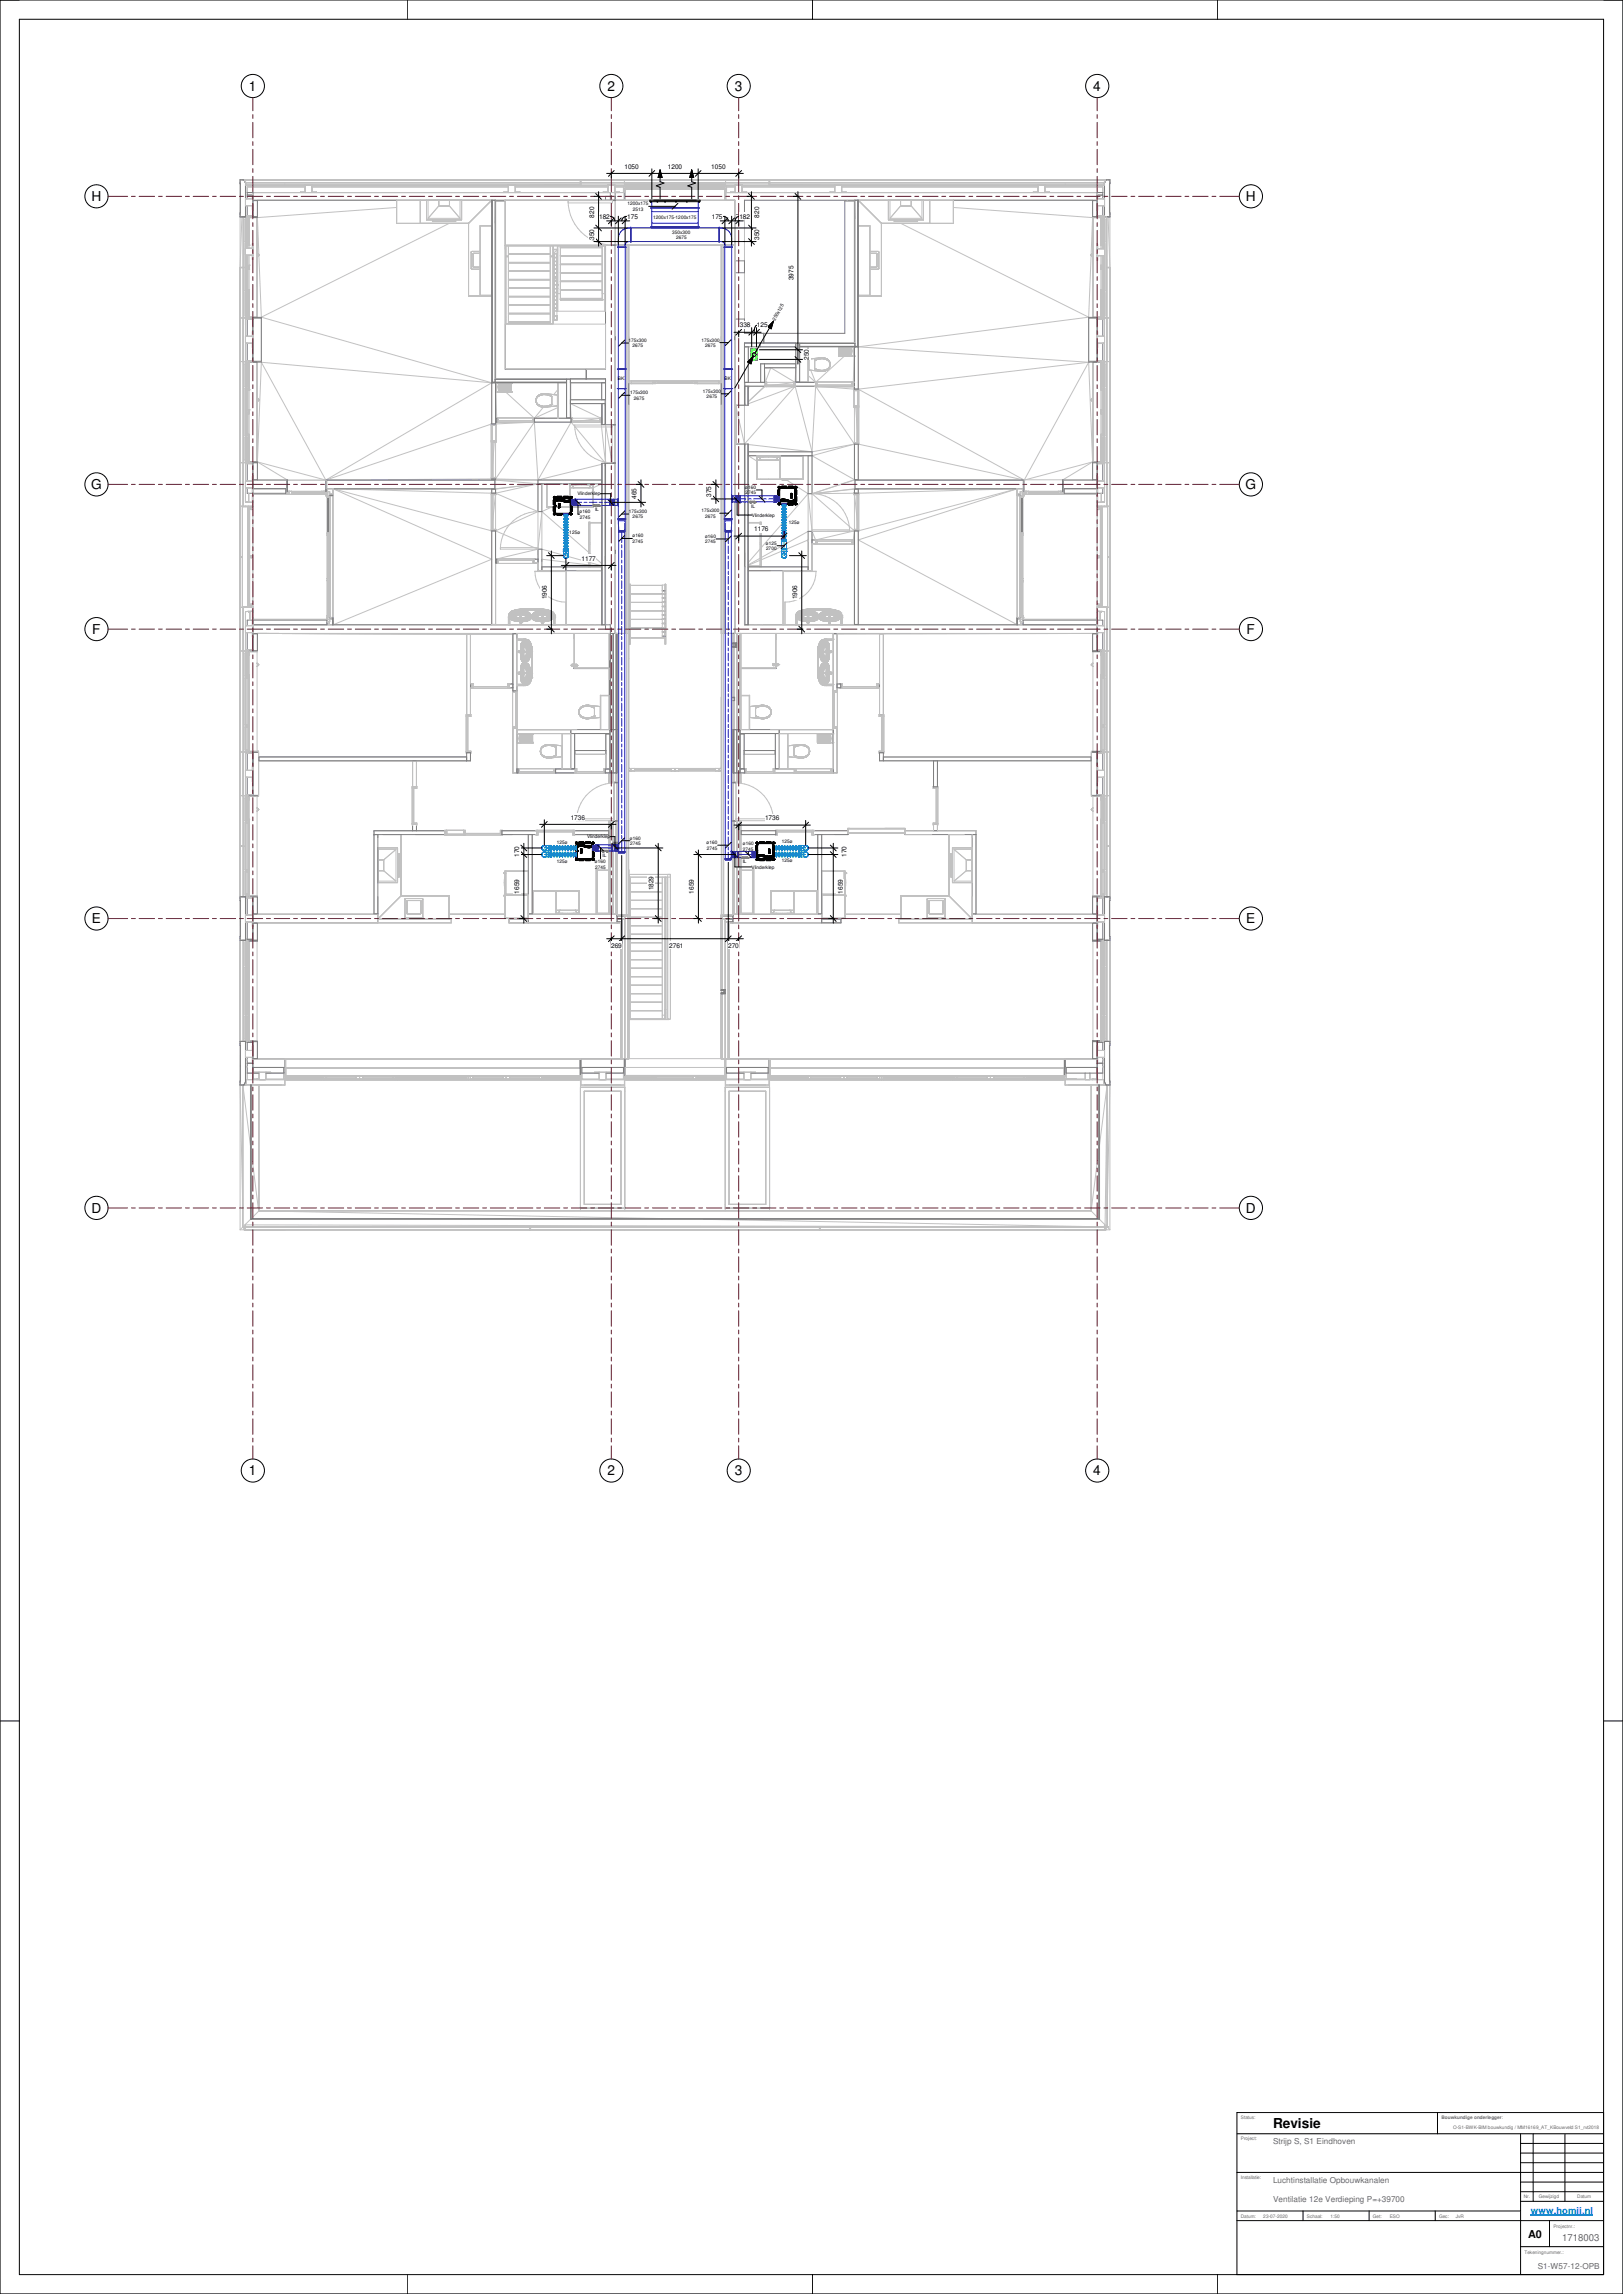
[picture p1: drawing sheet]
<svg xmlns="http://www.w3.org/2000/svg" width="841mm" height="1189mm" viewBox="0 0 841 1189" stroke-linecap="round" stroke-linejoin="round" font-family="sans-serif">
<defs><g id="words">
<g font-size="7.1">
<text x="129" y="47">1</text>
<text x="315" y="47">2</text>
<text x="381" y="47">3</text>
<text x="567" y="47">4</text>
<text x="47" y="104">H</text>
<text x="646" y="104">H</text>
<text x="47" y="253">G</text>
<text x="645" y="253">G</text>
<text x="48" y="328">F</text>
<text x="646" y="328">F</text>
<text x="48" y="478">E</text>
<text x="646" y="478">E</text>
<text x="47" y="628">D</text>
<text x="646" y="628">D</text>
<text x="129" y="765">1</text>
<text x="315" y="765">2</text>
<text x="381" y="765">3</text>
<text x="567" y="765">4</text>
<text x="660" y="1103">Revisie</text>
</g>
<text font-size="5.6" x="792" y="1160">A0</text>
<text font-size="5" fill="#666" x="809" y="1161">1718003</text>
<text font-size="4.9" fill="#007fff" x="793" y="1147">www.homij.nl</text>
<g font-size="4.2" fill="#666">
<text x="660" y="1111">Strijp S, S1 Eindhoven</text>
<text x="660" y="1131">Luchtinstallatie Opbouwkanalen</text>
<text x="660" y="1141">Ventilatie 12e Verdieping P=+39700</text>
<text x="797" y="1176">S1-W57-12-OPB</text>
</g>
<g font-size="3.4">
<text x="324" y="87">1050</text>
<text x="346" y="87">1200</text>
<text x="369" y="87">1050</text>
<text x="308" y="113" transform="rotate(-90 308 113)">820</text>
<text x="310" y="113">182</text>
<text x="325" y="113">175</text>
<text x="369" y="113">175</text>
<text x="383" y="113">182</text>
<text x="393" y="113" transform="rotate(-90 393 113)">820</text>
<text x="308" y="124" transform="rotate(-90 308 124)">350</text>
<text x="393" y="124" transform="rotate(-90 393 124)">350</text>
<text x="411" y="145" transform="rotate(-90 411 145)">3975</text>
<text x="383" y="170">338</text>
<text x="392" y="170">125</text>
<text x="419" y="187" transform="rotate(-90 419 187)">250</text>
<text x="369" y="258" transform="rotate(-90 369 258)">375</text>
<text x="330" y="258" transform="rotate(-90 330 258)">465</text>
<text x="391" y="275">1176</text>
<text x="301" y="291">1177</text>
<text x="283" y="311" transform="rotate(-90 283 311)">1906</text>
<text x="413" y="311" transform="rotate(-90 413 311)">1906</text>
<text x="296" y="425">1736</text>
<text x="396" y="425">1736</text>
<text x="269" y="444" transform="rotate(-90 269 444)">170</text>
<text x="439" y="444" transform="rotate(-90 439 444)">170</text>
<text x="339" y="461" transform="rotate(-90 339 461)">1829</text>
<text x="269" y="463" transform="rotate(-90 269 463)">1659</text>
<text x="360" y="463" transform="rotate(-90 360 463)">1659</text>
<text x="437" y="463" transform="rotate(-90 437 463)">1659</text>
<text x="317" y="491">269</text>
<text x="347" y="491">2761</text>
<text x="377" y="491">270</text>
</g>
<g font-size="2.5">
<text x="338" y="113">1200x175-1200x175</text>
<text x="402" y="166" transform="rotate(-60 402 166)">250x125</text>
<text x="320" y="197">BK</text>
<text x="375" y="197">BK</text>
<text x="299" y="257">Vlinderklep</text>
<text x="389" y="263">IL</text>
<text x="308" y="265">IL</text>
<text x="390" y="268">Vlinderklep</text>
<text x="409" y="272">125ø</text>
<text x="295" y="277">125ø</text>
<text x="289" y="437">125ø</text>
<text x="304" y="434">Vlinderklep</text>
<text x="405" y="437">125ø</text>
<text x="289" y="447">125ø</text>
<text x="312" y="444">IL</text>
<text x="385" y="447">IL</text>
<text x="405" y="447">125ø</text>
<text x="389" y="450">Vlinderklep</text>
</g>
<g font-size="2.5" fill="#666">
<text x="643" y="1098">Status:</text>
<text x="747" y="1098">Bouwkundige onderlegger:</text>
<text x="753" y="1103">O-S1-BWK-BIM bouwkundig / MM16169_AT_KBouwveld S1_rvt2018</text>
<text x="643" y="1109">Project:</text>
<text x="643" y="1129">Installatie:</text>
<text x="797" y="1139">Gewijzigd</text>
<text x="817" y="1139">Datum</text>
<text x="643" y="1150">Datum:</text>
<text x="655" y="1149">23-07-2020</text>
<text x="677" y="1150">Schaal:</text>
<text x="689" y="1149">1:50</text>
<text x="711" y="1150">Get:</text>
<text x="720" y="1149">ESO</text>
<text x="746" y="1150">Gec:</text>
<text x="754" y="1149">JvR</text>
<text x="805" y="1155">Projectnr.:</text>
<text x="790" y="1168">Tekeningnummer.:</text>
</g>
<g font-size="2.4">
<text x="325" y="106">1200x175</text>
<text x="328" y="109">2513</text>
<text x="348" y="121">350x300</text>
<text x="350" y="124">2675</text>
<text x="326" y="177">175x300</text>
<text x="363" y="177">175x300</text>
<text x="365" y="180">2675</text>
<text x="328" y="180">2675</text>
<text x="364" y="204">175x300</text>
<text x="326" y="204">175x300</text>
<text x="328" y="207">2675</text>
<text x="366" y="206">2675</text>
<text x="386" y="253">ø160</text>
<text x="386" y="256">2745</text>
<text x="300" y="266">ø160</text>
<text x="300" y="269">2745</text>
<text x="326" y="266">175x300</text>
<text x="328" y="269">2675</text>
<text x="363" y="265">175x300</text>
<text x="365" y="268">2675</text>
<text x="328" y="279">ø160</text>
<text x="328" y="281">2745</text>
<text x="365" y="279">ø160</text>
<text x="365" y="282">2745</text>
<text x="397" y="282">ø125</text>
<text x="397" y="285">2700</text>
<text x="326" y="435">ø160</text>
<text x="327" y="438">2745</text>
<text x="366" y="438">ø160</text>
<text x="366" y="440">2745</text>
<text x="385" y="438">ø160</text>
<text x="385" y="441">2745</text>
<text x="308" y="447">ø160</text>
<text x="308" y="450">2745</text>
</g>
<text font-size="2.4" fill="#666" x="790" y="1139">Nr.</text>
</g></defs>
<g fill="#00f">
<path d="M316 259h2v3h-2z"/>
<path d="M317 438h2v3h-2z"/>
<path d="M380 441h2v3h-2z"/>
<path d="M381 257h3v3h-3z"/>
</g>
<g fill="#7f7f7f">
<path d="M308 262h2z"/>
<path d="M307 262h1z"/>
<path d="M310 262h1z"/>
</g>
<path d="M308 262h3" fill="none" stroke="#7f7f7f" stroke-width=".52"/>
<g fill="#7f7f7f">
<path d="M389 260h2z"/>
<path d="M391 260h1z"/>
<path d="M388 260h1z"/>
<path d="M389 260v1z"/>
<path d="M313 441h2z"/>
<path d="M312 441h1z"/>
<path d="M314 441h1z"/>
<path d="M385 444h2z"/>
<path d="M387 444h1z"/>
<path d="M384 444h1z"/>
</g>
<path d="M385 445h2" fill="none" stroke="#7f7f7f" stroke-width=".52"/>
<g fill="#7f7f7f">
<path d="M385 444l2 1z"/>
<path d="M384 444l1 1z"/>
<path d="M387 444l1 1z"/>
</g>
<path d="M385 445h2" fill="none" stroke="#7f7f7f" stroke-width=".52"/>
<g fill="none" stroke="#c1c1c1" stroke-width=".52">
<path d="M124 95h.1M124 95h1M125 95l-1 15zM126 93h-2v45M126 93h.1M126 93l1 2M127 93h298M127 93v2M127 93h.1M127 95h.1M127 95v17h-3M127 95v1v-1"/>
<path d="M127 95v1h31M131 100h25M162 96h101M164 100h97M267 96h34M269 100h44M301 95h.1M323 100h1M324 96h.1M324 95h52M324 95h.1M324 98l-1 6"/>
<path d="M324 98h52M376 98v6M376 100h3M376 96h.1M376 95h.1M399 96h34M399 95h.1M436 96h102M439 100h96M544 100h25M572 95v1h-31M572 95h.1"/>
<path d="M572 95v1v-1M572 95v17h3M573 93l-1 2M573 93h-148M573 93h.1M573 93h2v45M575 95v15M575 95h.1M125 112l-1 26M126 112v26M126 112h.1M127 112h.1"/>
<path d="M127 107h1M127 103h1M129 113v13M131 112v1M133 113l1 19M205 104h-72v9M205 108l-72 5M233 116l-98 48M257 104h.1M257 104v93M257 104v12M316 104h-54v25"/>
<path d="M381 111v100M386 104v61M439 104h.1M443 104v74M443 104h.1M443 104v9M467 116l97 48M494 104h72v9M494 108l72 5M566 113l-1 19M569 112v1M570 113v13"/>
<path d="M573 112h.1M574 112v26l-1-8M574 112l1 26M575 110h.1M124 138h2M126 138h.1M126 139h.1M126 139h-2v149h2M126 139v26M134 132l1 32M262 127h55M262 133h1"/>
<path d="M262 127h25v41h-25zM263 132h22M263 136h22M263 127v41M285 133h2M285 127v41M287 129h2v37h-2zM289 129l-2 2h2M289 127h24v34h-24zM290 133h22M290 128h22M290 127v28"/>
<path d="M290 137h22M312 127v28M312 137h-22M314 127v31M319 127v201M565 132l-1 32M573 139h2v149h-1M573 138h2M574 139v26M129 151v13M263 145h22M263 149h22"/>
<path d="M263 158h22M263 154h22M263 140h22M285 141h-22M285 149h-22M288 150h.1M288 150h1M289 148h.1M289 150h.1M289 148v2M289 152h1M290 155h22"/>
<path d="M290 155h.1M290 150h22M290 142h22M290 146h22M312 152h1M312 155h.1M312 141h-22M312 150h-22M312 146h-22M570 151v13M126 165h.1M127 178v9"/>
<path d="M127 165v3M128 174h-1v4h1M131 165h.1M135 164l120 34M135 165v23M262 168h52v23h-52zM263 163h22M263 167h22M263 162h22M285 167h-22M287 166h2M287 164h2"/>
<path d="M287 161v3h2M386 173h10M388 180v18M394 180h18v9h-18v9M414 178h4M435 180v5M435 180v4M435 180h.1M435 180v4h6M435 180h6M441 180h.1M441 180v5"/>
<path d="M441 180l1 5M442 180h.1M442 180l1 5M442 180v5M443 180h.1M443 180v5M443 180h-8M443 180v18h-2h1M443 180l-1 18M443 178h.1M445 180v22M445 180l119 8"/>
<path d="M564 164l-119 16M564 165v23M569 165h.1M573 165v22M574 165v22M575 165h-3v22h3M575 167v18M126 187v53M126 187h.1M129 188v13M131 187v1M135 188l34 61"/>
<path d="M135 188l-2 51M135 188l120 10M255 198l-86 51M255 198v22M257 198v19h1M257 198v21M257 198v1M257 199h.1M257 199h8M257 199v4M258 199l-1 4M258 199h7"/>
<path d="M258 199h.1M258 199v4M258 199l1 4M259 199v4M259 199h6v4M259 199h5M259 199v3M259 200h5M259 200v2M259 200v2v-2M264 200v2h-4M264 200v2h-5"/>
<path d="M264 200h-5M264 200v2M264 199h-5v3h5M264 199v3M264 199v4M264 199l1 4M265 199h-7M265 199v4M265 199h-6M265 199h.1M294 196l-37 1M294 196v1"/>
<path d="M294 196l-5 1M294 196l-1 1M296 198h16v9h-16zM304 191h10M386 198v96M397 198v2M399 191h-3l1 7M399 191l-2 7M399 191l13 7M412 198v2M412 198l-15 2M412 198h2"/>
<path d="M412 198h.1M412 191v7M412 191h-16v7h27M414 198h-2M414 198h5M419 189h.1M419 198h4M419 195l4 3M420 192l3 6M423 198v2M435 184h6M435 185h.1"/>
<path d="M435 185h8M435 184h.1M435 184v1M435 181v3h6M435 181h6v3M436 184h4M436 181v3M436 181h4M436 181h4v2v-2M436 183l4 1M436 181v2M436 183h4"/>
<path d="M436 182v1h4M436 182h4v1h-4zM436 182h3M436 182h2M437 185h4M437 182h1M437 182h-1M438 182h-2h1M438 182h-1M438 185l-15 13M438 182v1M438 182l-2 1h2"/>
<path d="M438 182h.1M438 183h.1M438 183h1M438 182l1 1M438 182h1M439 182v1h-3h2M439 182h.1M439 182h-1M440 182v1M440 181v2M440 181h-4v2h4M440 181v3"/>
<path d="M440 184h-5M440 181l1 3M441 181h-6v3M441 184h-6h6M441 181v3M441 180v4M441 181h-6M441 184h-6M441 180h-6v4M441 180h-6M441 185h.1M441 184h.1"/>
<path d="M442 198l1 4M442 185h.1M443 185h.1M564 188l-33 61M564 188l2 51M564 188l-119 14M569 187v1M570 188v13M574 187v53M257 220h-2l-86 29M257 203h8M257 203h.1"/>
<path d="M257 219v1M258 219h-1M258 219h-1v1M258 203h.1M258 203h7M259 203h6M259 203h5M259 202h5M260 200h3v2M260 200v2M260 202h3M260 200h3"/>
<path d="M260 200v1M260 201h1M260 200h.1M260 201h3l-3 1M261 201h.1M261 201h-1M261 201h1M262 201h-2M262 201h.1M262 201h1h-1M262 203l15 14M262 201h1"/>
<path d="M263 201h-1M263 200l-1 1M263 200h-3l1 1M263 200v2M264 200h-4v2M264 202l-5 1M265 203h-7M265 203h.1M273 219l-16 1M276 219h36M277 217h-1h6M277 217v2"/>
<path d="M277 219l-20 29M277 219l2 30M282 211l-5 6M289 211l-12 6M289 202l-2 3M289 217h-12M295 217h17M296 217h-2h2M296 217h.1M296 209v8M296 209h16M296 209l15 8"/>
<path d="M296 217v2M296 219l18 21M296 219l-17 30M311 217v2M311 217l-15 2M311 219h1M311 219l3 21M312 216l-1 1M314 220h.1M314 209v1M314 207v87M374 210h.1"/>
<path d="M381 208v2M381 210h5M381 210v1M381 211l5 19M386 200v10M386 209v1M386 210h.1M388 200h.1M388 200h8M388 200v2M396 200h27M396 200h.1"/>
<path d="M397 200h-1M397 200l-9 8 8-8M412 200l-24 9M412 200l-26 30M412 200l9 34M423 200l20 30M423 200l-2 34M425 200l18 2M442 200h1v2M443 210v70h-1M443 202h2M443 210l2 20"/>
<path d="M445 202l86 47M445 210v39M126 240h.1M129 226v13M131 240h.1M133 236v1M133 239v10h179M133 239l36 10M133 239l16 10M255 229v20M256 229l-1 19M257 229v61"/>
<path d="M314 220h3v20M314 220l3 20M381 229v99h-1M381 229v1h5M386 230v1M386 230h.1M388 234h33M388 230l33 4M419 236h-31l4 3M421 234v46h2M443 230h2M443 230l-22 6 22 13"/>
<path d="M443 230l-22 4M445 230l86 19M566 239l-35 10M566 236v1M569 240h.1M570 226v13M573 240v23M574 240v22M575 240h-3v20h-3v2h6M127 255v5h2M148 253h1M169 249h.1"/>
<path d="M169 253h3v4M170 258h.1M170 258v18v-18M173 253h84M173 253l84 3M173 253l82 22M173 253l82 37-82 34M173 253v71M173 253h82M255 253v71h-82M255 248l-86 1M255 248h2"/>
<path d="M255 249h24M255 249l24 2M257 256l-2 19M257 256l22 9M257 248l22 1M257 253h-2M279 249v36M279 251l-22 2M279 251l-22 5M281 251h1M312 241l-33 8M312 251l-5 2"/>
<path d="M314 240h3M314 240v1M314 240h.1M407 249l12 7M419 256v19M419 256h2M419 256l-24 28M419 256l2 19M421 256l22 19M443 256l2 19M443 256h-22M443 249l-22 7"/>
<path d="M443 249h2M443 253h2v71h85M443 253l-22 3M445 249h-2M527 253l-84 3M527 253l-82 22M527 253l-82 27 82 44M527 253v4M529 258h.1M529 258h1M529 258v18h1v-18M530 258h.1"/>
<path d="M531 253h-88M531 249h.1M531 249h-88M551 249l15-10v10zM551 253h.1M575 242v18M126 262v1M127 262v1M129 263v52zM131 263h-1v1h1M255 275h2M257 275l22 10"/>
<path d="M279 265l-22 10M279 265h2M281 265l-2 20M281 265l24 21M281 265v20M286 263l-5 2M305 271v23M306 271h6zM306 271v22h2M306 271h-1M306 271h-1v23M388 271h6z"/>
<path d="M394 271h.1M394 271v22M394 271v23M419 275h2M419 275l-24 14M421 275l2 5M423 280h.1M443 275h2M443 275l-19 5M443 275l-1 5M443 275h-22M572 262v1"/>
<path d="M574 262v1M126 289h-2v149h2M131 288h-1v1h1M257 290h1M279 285v5h-3M279 285l-22 5M279 285h2M281 291v-1l24 3M281 285l24 6M281 294h31M305 293h1M306 293l6 1z"/>
<path d="M306 287l6 5M306 292l5 1M306 281v1M306 294h.1M314 294h.1M314 288v6M386 294h.1M386 287v7M386 293v1M388 293l6 1zM388 294h31M394 293h.1"/>
<path d="M394 294h.1M394 285l-6 7M394 289l-6 4M394 290l-6 3M419 281v-1l-24 10M574 289h1v149h-2M126 315h.1M127 315h.1M129 317h-2v5M131 313h-1v1h1M263 319h.1M263 319h5"/>
<path d="M264 318h.1M264 318l-1 1M264 318v1M264 319h.1M264 318h1M264 319h1M265 318h.1M265 318l-1 1M265 318v1M265 317h.1M265 319h.1M265 317l-1 1"/>
<path d="M265 317v1M265 318h1M265 317h1M265 319h1M266 317h.1M266 317h-1M266 318h-1M266 318h.1M266 318v1M266 318l-1 1M266 317l-1 1M266 319h.1"/>
<path d="M266 317v1M266 319h1M266 318h1M267 318h.1M267 318l-1 1M267 318h-1M267 319h.1M267 319h-1M267 318v1M267 317h.1M267 319h1M268 316h.1"/>
<path d="M268 316l-3 1M268 316l-2 1M268 316v1M268 317h.1M268 317l-2 1M268 317h-2M268 317h2h-2M268 317h2l-2 1M268 317v1M268 317l-1 1M268 318l2-1-2 1M268 318h.1"/>
<path d="M268 318h-1M268 318l-1 1M268 318l1 1M268 318h2l-1 1M269 319h.1M269 319h-2M269 319h-1M269 316h.1M270 316h.1M270 316h-2M270 316l-2 1M270 318h-2"/>
<path d="M270 316v3h-1M270 317h-2M270 319h-1M281 316h.1M281 316h2M281 316l2 1M281 318h2M281 316v3h1M281 318h1M281 317h2M282 316h.1M282 319h1"/>
<path d="M282 319h.1M282 319h2M282 319h-1h1M282 318v1M282 318l2 1M282 318h-1l1 1M283 318h-1M283 318l1 1M283 318h.1M283 318h1M283 318l-2-1 2 1M283 317h-2l2 1"/>
<path d="M283 317v1M283 317l1 1M283 317l2 1M283 317h.1M283 317h-2h2M283 317h2M283 316l2 1M283 316v1M283 316h.1M283 316l3 1M283 319h4M284 319h-1"/>
<path d="M284 319h.1M284 317h.1M284 318v1M284 318h.1M284 318h1M284 319h1M285 319h-1M285 318h.1M285 319h.1M285 318l-1 1M285 318v1M285 318h-1"/>
<path d="M285 317v1M285 317l1 1M285 317h.1M285 318h1M285 317h1M286 318h-1M286 318l-1 1M286 318v1M286 317h.1M286 317h-1M286 318h.1M286 319h-1"/>
<path d="M286 317v1M286 318l1 1M286 317l1 1M286 319h.1M287 318v1M287 318h.1M287 318h-1M287 319h.1M287 319h-1M412 318h.1M412 318v1h4M412 318v1h1"/>
<path d="M412 318l1 1M413 319h.1M413 318h.1M413 318v1M413 318h-1M413 318h1M413 317h.1M413 317v1M413 319h1M413 317h1M414 319h.1M414 319h-1"/>
<path d="M414 317h.1M414 317l-1 1M414 318l-1 1M414 318h.1M414 318v1M414 317v1M414 317h-1M414 319h1M414 318h1M414 318l1 1M414 317h1M415 317h.1"/>
<path d="M415 317h-1M415 317l-1 1M415 318h.1M415 318h-1M415 319h.1M415 317v1M415 318v1M415 319h1M415 318h1M416 319h.1M416 319h-1M416 318v1"/>
<path d="M416 318l-1 1M416 317h.1M416 316h.1M416 316l-2 1M416 316h3h-3M416 316h1M417 316h.1M417 316l-2 1M417 316l-3 1M417 316v1M417 317h-2M417 317h.1"/>
<path d="M417 317l-2 1M417 317h2h-2M417 317h2l-2 1M417 317v1M417 318l2-1-2 1M417 318h.1M417 318h-1M417 318h-2M417 318l-1 1M417 318v1M417 318h2l-2 1M417 319h.1"/>
<path d="M417 319h-1M418 316h.1M419 318h-2M419 316h.1M419 316h-2M419 316l-2 1M419 316h-3M419 316v3h-2M419 319h-2M430 316h.1M430 316h2M430 316l2 1"/>
<path d="M430 318h2M430 316v3h1M430 318h1M430 319h1M430 317h2M431 319h1M431 319h.1M431 318l1 1M431 318l2 1M431 318h-1l1 1M431 318v1M432 318l1 1"/>
<path d="M432 318h-1M432 318h1M432 318l-2-1 2 1M432 318h.1M432 317h-2l2 1M432 317l1 1M432 317v1M432 317h.1M432 317l2 1M432 317h-2h2M432 317h2M432 317l-2-1 2 1"/>
<path d="M432 316h.1M432 316l2 1M432 316v1M432 316h-2h2M432 319h4M432 319h.1M433 317h.1M433 319h-1M433 319h.1M433 318v1M433 318h.1M433 318h1"/>
<path d="M433 319h1M433 318l1 1M434 318h-1M434 318h.1M434 319h-1M434 319h.1M434 317v1M434 317l1 1M434 318v1M434 317h.1M434 317h1M434 318h1"/>
<path d="M434 318l1 1M435 319h-1M435 318v1M435 318h-1M435 317h.1M435 317v1M435 317l-1 1M435 318h.1M435 319h.1M435 317l1 1M435 318l1 1M436 319h.1"/>
<path d="M436 319h-1M436 318v1M436 318h.1M436 318h-1M571 317h1v5M572 315h.1M573 315h.1M574 315h.1M126 337v53M126 337h.1M127 332v5M131 337v1"/>
<path d="M172 320v4h-3M272 332h1M272 332l1 1M272 335l1 1M272 335h.1M272 331h.1M272 331v4M272 331l1 1M272 332h.1M272 331h1M272 335h1M273 334h.1"/>
<path d="M273 334l-1 1M273 335h.1M273 335h-1M273 336v2M273 334v1M273 335l1 3M273 335l1 1M273 333v1M273 333h.1M273 333h-1h1M273 333h1M273 332v1"/>
<path d="M273 332h1M273 332h.1M273 332h-1M273 332h-1h1M273 334h1M273 331h.1M273 331l1 1M273 331v1M273 336h.1M273 336v2v-2M273 333l1 1M273 334l1 2"/>
<path d="M274 336h-1M274 336v2M274 334h-1M274 334h.1M274 332h.1M274 332v1M274 332l-1 1M274 332h-1M274 334v2M274 333v1M274 336h.1M274 333h.1"/>
<path d="M274 334l1 2M274 333l1 1M274 336v2v-2M274 333h1M274 332l1 1M274 336l1 2-1-2M274 336l1 2M275 334h.1M275 334v2M275 334h-1M275 333h.1M275 333v3"/>
<path d="M275 333v1M275 333v2M275 336h-1M275 336v2M275 333l1 2M275 336h.1M275 335h.1M275 336l1 2M275 337h.1M275 335l1 3M275 335v1M275 338h.1"/>
<path d="M276 338h.1M276 335v3h-3v-2M276 335h.1M276 335v3l-1-3M276 335v3M305 324h.1M306 324h2M309 324h.1M320 328v123M380 328v33M391 324h.1M392 324h2"/>
<path d="M395 324h.1M424 338h.1M424 335h.1M424 335v3M424 335v3v-3M424 337h.1M424 335v1M424 336v2M424 336h.1M424 336h1M425 335h.1M425 333h.1"/>
<path d="M425 333l-1 2M425 336l-1 2 1-2M425 336h.1M425 336l-1 2M425 333v1M425 336v2v-2M425 334l-1 1M425 334h.1M425 334l-1 2M425 332h.1M425 332v1M425 336h1"/>
<path d="M425 336v2l1-2M425 334v2M425 333h1M425 334h1M426 336h.1M426 336l-1 2 1-2M426 334h.1M426 334l-1 2M426 333l-1 1M426 333h.1M426 332h.1M426 332h-1"/>
<path d="M426 332l-1 1M426 333v1M426 336v2v-2M426 334h-1M426 332v1M426 332h1M426 334v1M426 334v2M426 334h1M426 333h-1M426 333h1M426 336h1"/>
<path d="M426 336v2l1-2M426 335h.1M426 335v1M426 335h1M426 331h.1M426 331v1M427 332h.1M427 332h-1M427 334v1M427 334h.1M427 334l-1 1M427 334h-1"/>
<path d="M427 332l-1 1M427 332v1M427 335h.1M427 335h-1M427 333h.1M427 333h-1M427 335l-1 3v-2M427 335l-1 1M427 333v1M427 336v2h-3M427 335v1M427 331h.1"/>
<path d="M427 331v4M427 331l-1 1M427 331h-1M527 320v4M569 337v1M572 332v5M573 337h.1M574 337v53M272 351h.1M272 351v4h1M272 352h.1M272 352h1"/>
<path d="M272 354h1M272 351v1M272 354l1 1M272 355h.1M272 351l1 1M273 352v1M273 352h.1M273 353h.1M273 352h-1M273 350l-1 1M273 350h.1M273 350v-1h3v2"/>
<path d="M273 350v-1v1M273 353h-1l1 1M273 353v1M273 354h.1M273 354h-1h1M273 354v1M273 354h1M273 355h.1M273 355h-1M273 355h-1h1M273 350h1M273 354h-1"/>
<path d="M273 353h1M273 352h1M274 350l-1 2M274 350h.1M274 354l-1 1M274 354h.1M274 353h-1M274 353h.1M274 355h.1M274 352v1M274 352h-1M274 352l-1 1"/>
<path d="M274 353l-1 1M274 349l-1 3M274 349v1M274 350v-1v2M274 355h-1M274 350v1M274 353v1M274 351v-2v2M274 351l-1 1M274 351h.1M274 354h-1M274 353h1"/>
<path d="M274 351v1M274 351l1-2-1 2M274 354v1M274 351h1M274 351v2M275 353h.1M275 353l-1 1M275 353h-1M275 351h.1M275 351l-1 2M275 349l-1 2M275 349v2"/>
<path d="M275 352h.1M275 351v2M275 351h1M275 349h.1M275 351l1-2v2M276 349h.1M276 349l-1 2M276 351l-1 2M276 351h.1M296 345h3M296 345h.1M296 344v1"/>
<path d="M296 345h1M296 344h.1M297 345h.1M297 344h-1M297 344h.1M297 344v1M297 344l-1 1M297 345h1M297 344h1v1h-1zM297 344h1zM298 345h-1M298 344v1"/>
<path d="M298 345h.1M298 345h1M298 344l1 1M299 345h-1M299 345h.1M299 344h.1M299 344h-1M299 344v1M400 344h1M400 344h4M400 345h.1M400 345h1"/>
<path d="M400 344h.1M400 344v1M401 344h-1M401 344v1M401 344l-1 1M401 345h.1M401 344h.1M401 344h2M401 344h1M402 345h-1M402 345h.1M402 344v1v-1"/>
<path d="M402 344v1M402 344h.1M402 345h1M403 345h.1M403 344h.1M403 344l-1 1M403 344h-1M403 344v1M403 344h1M403 344l1 1M404 344h-1M404 345h.1"/>
<path d="M404 345h-1M404 344h.1M404 344v1M424 349h3M424 349v2M424 349h.1M424 351l1 2M424 351h.1M424 351v-2v2M424 349l1 2M425 349v2M425 352h.1"/>
<path d="M425 353v1M425 353h.1M425 351v2M425 351h-1M425 351h.1M425 351l1 2M425 353h1M425 351l1 1M425 354h.1M425 354l1 1M425 354h1M425 351v-2v2"/>
<path d="M426 351l-1-2v2M426 351v1M426 351h-1M426 353h-1M426 353h.1M426 353v1M426 353l-1 1M426 353l1 1M426 355h.1M426 350l-1-1 1 2M426 350v2M426 350v1"/>
<path d="M426 355h1M426 354h.1M426 354l1 1M426 352v1M426 352h.1M426 350v-1v1M426 350l1 2M426 350h.1M426 354h1M426 352h1M426 352l1 1M426 350l1 1"/>
<path d="M426 353h1M427 352h.1M427 352h-1M427 355h.1M427 355h-1M427 349v1M427 353h.1M427 353h-1M427 354h.1M427 354v1M427 354h-1M427 350l-1-1v1"/>
<path d="M427 350v1M427 350h-1M427 352v1M427 353v1M427 350h.1M427 351v1M427 351h.1M427 351l-1 1M427 351v4h-1M300 369v1M300 369h.1M300 370v1"/>
<path d="M300 370l1 1M300 368v1M300 368h.1M300 370h.1M300 371h1M300 367v1M300 367h1M301 367l-1 1M301 371h-1M301 371h.1M301 371l1 1M301 367h-1"/>
<path d="M301 367h.1M301 371h1M302 366l-1 1M302 366h.1M302 372h.1M302 372h1M302 366v1M302 371v1M302 371l1 1M302 367h-1M302 366h1M302 372h2"/>
<path d="M303 372h-1M303 372h.1M303 366l-1 1M303 366h-1M303 372h1M303 366h.1M304 372h.1M304 372h1M304 366h-1M304 366h2M304 366h.1M304 366h1"/>
<path d="M305 372h.1M305 372h-1M305 366h1M305 366h6M305 366h-1M305 366h.1M306 366h1M306 366l1 1M306 372h.1M306 372h-1M306 366h.1M306 366h-1"/>
<path d="M307 372h.1M307 372h-1M307 366v1M307 366h.1M307 371h.1M307 371v1M307 371l-1 1M307 366l1 1M307 367h.1M307 367h1M308 367v4M308 371h.1"/>
<path d="M308 371l-1 1M308 371h-1M311 372h-6M311 360v18zM380 363v111M388 360v18v-18h-4l4 1M388 372h7M391 367v4M391 371h.1M391 371l1 1M391 371h1M392 371l2 1"/>
<path d="M392 371h.1M392 371l1 1M392 366l-1 1h1M392 366l-1 1M392 372h1M392 366h.1M392 372h.1M392 367h.1M393 372h.1M393 372h1M393 366l-1 1M393 366h-1"/>
<path d="M393 366h.1M394 366h1M394 366h-1M394 366h.1M394 372h1M394 372h.1M395 366h-7M395 366h-1M395 366h.1M395 372h.1M395 366h1M395 372h-1"/>
<path d="M395 366h2M396 366h1M396 372h-1M396 372h.1M396 366h.1M397 372h.1M397 372h-1M397 366l1 1M397 366h1M397 366h.1M398 366v1M398 372h.1"/>
<path d="M398 372h-1M398 371l-1 1M398 371v1M398 367h.1M398 366l1 1M398 366h.1M398 371h.1M398 367l1 1M398 367h1M398 371h1M399 371l-1 1M399 367h.1"/>
<path d="M399 367h-1M399 367v1M399 371h.1M399 371h-1M399 367l1 1M399 368v1M399 370h1M399 370v1M399 368l1 1M399 370l-1 1M399 369h1M399 369v1"/>
<path d="M400 370l-1 1M400 368v1M400 368h-1M400 369v1M400 369l-1 1M126 390h.1M127 390v3M131 390h.1M268 385h8M268 380h.1M268 380h8M268 380v5"/>
<path d="M268 385h.1M269 380h.1M269 380l-1 5M269 385h.1M269 380v5M269 385h7M269 381h7M269 381v4M269 380h7M269 381l1 4M270 381h6v4M270 381v4"/>
<path d="M270 381h5M270 381v3M270 384h5M270 384l6 1M270 381v3v-2M270 382h5M271 382v1M271 382h3M271 383h1M271 382v1h3h-3M272 383h.1M272 383h-1"/>
<path d="M272 382h-1l1 1M272 382v1M272 382h.1M272 383h1M273 383h-2M273 383h1M273 382h.1M273 383h.1M273 382h1l-1 1M273 382v1M274 382h-3h2M274 382h-1"/>
<path d="M274 382v1M274 382v1h-3M275 382h-4v1l4 1M275 380h-6M275 382v1M275 382v2h-5M275 382v2M275 381l-5 1M275 381h-5v3M275 381v3M275 384h-5M275 381l1 4"/>
<path d="M276 385h-7h7M276 380h-7M276 381v4M276 381h-6M276 385h.1M276 381v4h-7M276 380h.1M276 380v5M276 381h.1M276 385h-7M298 380h16v9h-16zM298 391h.1"/>
<path d="M386 380h16v9h-16zM402 391h.1M424 385h.1M424 385h8M424 381h.1M424 380h.1M424 380v5M424 380v5h6M424 381h6M424 385h6M424 381v4M424 385h6h-6"/>
<path d="M424 384h6M424 381v3M425 384h4M425 381l4 1v2v-3M425 382v2M425 382v2h4M425 382h4M425 382v1M425 382h4v1h-4zM426 383h1M426 383h-1M427 382h-2l1 1"/>
<path d="M427 382l-1 1M427 383h.1M427 383h-2M427 382h.1M427 382h-2h3h-1M427 383h1M427 382h1l-1 1M427 382v1M428 383h-3h4M428 382v1M429 382v1M429 383l-4 1"/>
<path d="M429 382h-4M429 384h-5M429 381v3M429 381h-4v3M429 381l1 3M430 381v3M430 381h-6v3M430 381v4M430 381h-6M430 384l-6 1M430 381h-6v4M430 380h.1"/>
<path d="M430 380v5M430 385h.1M430 380l-6 1M430 381h.1M430 380l1 5M430 380h-6M430 385h-6M431 380v5M432 380h.1M432 380v5M432 380l-1 5M432 385h.1"/>
<path d="M432 380h-8M569 390h.1M572 390v3M573 390h.1M126 412v26M126 412h.1M127 403v9M131 412v1M569 412v1M572 403v9M573 412h.1M574 412v26"/>
<path d="M126 439h.1M126 439h-2v198M126 439v26M126 438h.1M573 439h2v198M574 439v26M316 452v6M320 451h.1M326 451v77h19v-73M327 455v73M327 458h16M343 455v73"/>
<path d="M345 455v73M384 452v6M124 467l1 18zM124 465h3v96M126 465h.1M131 465h.1M316 470v4M320 476h4M325 474v55h1M327 462h16M327 471h16M327 480h16"/>
<path d="M327 467h16M327 475h16M374 474v39M376 476h4M384 470v4M569 465h.1M573 465h.1M575 467v18M575 467h.1M575 465h-3v22h3M124 487h3M125 485h-1"/>
<path d="M126 487v53M126 487h.1M127 488h.1M127 489h2M127 487v2M127 488h2v51h-2M127 487h.1M128 489v11M131 487v1M327 489h16M327 484h16M327 497h16"/>
<path d="M327 493h16M569 487v1M573 487h.1M574 487v53M575 485h.1M127 500h2M127 501h2M127 500v1M128 501v25M327 511h16M327 506h16M327 502h16"/>
<path d="M327 519h16M327 515h16M374 515v34M124 540h3M126 540h1M126 540h.1M127 527h2M127 538h2M127 526h2M127 526v1M127 538v2M127 540h.1"/>
<path d="M128 527v11M131 540h.1M326 523h1M327 524h16M343 526h2M345 523h.1M347 528h-21v21M569 540h.1M573 540h.1M575 540h-3v21M124 542h1M125 542v18"/>
<path d="M125 542l-1 18M128 560v-4h3v4M133 559h.1M133 559v1M148 558v-4h-1v5h1M148 559v-1h152v1M149 559l-1 1h153l-1-1M149 558h18M149 559h18M149 558v2M167 559h1M167 558v2"/>
<path d="M168 559h37M168 558v2M169 559h.1M169 558h.1M169 558v1M169 559h16M185 559h.1M185 558v1M185 558h-16M186 558v1M188 559h.1M188 558v1"/>
<path d="M188 558h16M188 559h16M204 558h.1M204 559h.1M204 558v1M205 559h2M205 558v2M206 559h.1M206 558v1M206 558v2M207 558v2M207 558h35"/>
<path d="M207 559h35M242 559h2M242 558v2M243 558v2M244 559h37M244 558v2M245 559h.1M245 558v1M245 558h16M245 559h16M261 559h.1M261 558h.1"/>
<path d="M261 558v1M262 558v1M264 558h.1M264 559h.1M264 558v1M264 559h16M280 559h.1M280 558v1M280 558h-16M281 558v2M281 559h1M282 558h18"/>
<path d="M282 559h18M282 558v2M300 558v2M300 559h1M301 559h.1M301 558h.1M301 558v1M301 554h-153v5M301 554h.1M301 554v4M301 554v5M323 559h1"/>
<path d="M375 559h1M398 559h1M494 559h.1M551 559h6M566 559h.1M566 559v1M569 560v-4h2v4M575 542v18M575 542h.1M124 562h4M125 560h-1M126 563h-2l2 64"/>
<path d="M126 562h.1M127 561l-1 1zM132 562h2v66M564 562h.1M565 562v66M572 562v-2h-20v2h23M572 561l1 1zM573 562h-19M573 562h.1M574 562v74M574 562l-4 31M574 562l-1 73"/>
<path d="M574 563h1l-1 64M575 560h.1M130 594l-4-32v74M130 597l4 31M569 597l-4 31M124 637h2M126 636h448M126 636h.1M126 636l-2 1M126 636h1l-1 1M126 636v1M127 635l447 1"/>
<path d="M127 636l-1 1M127 634v2M127 636h.1M127 636v1zM130 632l-4 4M134 628l-4 4M134 628h431M134 628l209 4M134 628h.1M275 636v1h-148M275 636v1h150v-1M365 632l209 4"/>
<path d="M425 636v1h148M565 628h.1M565 628l4 4M570 632l4 4M572 636l1 1zM572 636h.1M572 636l1 1M572 634v2M573 637h2M573 636v1M574 636h.1M574 635v1"/>
<path d="M574 636l1 1"/>
</g>
<g fill="none" stroke="#7f7f7f" stroke-width=".52">
<path d="M324 98v6M376 100h193v4h-183v7h-5v-7h-5zM257 104h5v87h52v-64h5v93h-5v-24h-57zM316 104v-4h-185v4h192v-4h-4v4M319 102h-5v2M438 104h5v74h-57v32h-5v-45h5v8h52zM573 112h1M381 135h5v6h-5zM131 165h4v22h-4zM326 174v8M374 174v23M396 173v5"/>
<path d="M564 165h5v22h-5zM304 191v5M326 192v5M381 230h5v94h183v4h-188zM131 249h18v4h-18zM169 249h87v4h-87zM314 240h5v86h-5zM443 249h87v4h-87zM551 249h18v4h-18zM421 280h2v2h-2zM131 324h185v4h-185zM131 390h3v22h-3z"/>
<path d="M566 390h3v22h-3zM131 474h65v4h-65zM320 474h6h-6M322 478h-48v-4h46v4M322 478h-2M322 476v2h-2M324 475v1h-4M325 474l-5 1M374 474l6 1M374 475v1h6M376 476v2h4M377 478h3"/>
<path d="M378 478h48v-4h-46v4M380 474h-6h6M504 474h65v4h-65zM131 549h16v4h-16zM301 549h22v4h-22zM376 549h22v4h-22zM552 549h17v4h-17z"/>
</g>
<circle cx="573" cy="112" r=".2" fill="#7f7f7f"/>
<g fill="none" stroke="#7f7f7f" stroke-width=".52">
<path d="M575 95v17h-1M575 95v-2h-2l-1 2v17h1M575 95h.1M326 182v10M311 217l1 2zM128 253v3h20v-3h-17M131 251v5M169 256h.1M170 258v18M569 251v5M571 253v3h-20v-3h18M326 285v115"/>
<path d="M131 317v3zM343 308h2zM343 312h2zM343 306h2zM343 310h2zM343 314h2zM343 316l2 1zM343 319h2zM569 317v3zM131 324h38v-3h-41v3M131 321v16h-3v-9M343 323h2z"/>
<path d="M343 327l2 1zM343 321h2zM343 325h2zM343 330h2zM569 324h-39v-3h41v3M569 321v16h2v-9M374 361v39M127 390h.1M131 397v-7h-3v9M320 398v2M380 398v2M569 397v-7h2v9"/>
<path d="M572 390h.1M128 403v9M131 405v7h-3M571 403v9h-2v-7M127 465h.1M128 474v-9h3v11M264 476h10v2h-10zM571 474v-9h-2v22h2v-9M572 465h.1M128 551h3v5h-3zM324 549v8zM569 551h2"/>
<path d="M571 544v-4h-2v7M571 548v8h-2v-6M130 632h440M569 632v-70h1v70h-440v-70v70"/>
</g>
<g fill="none" stroke="#c1c1c1" stroke-width=".52">
<path d="M324 96v2M324 96h-1v3h1v-1h52v1v-3h-1M325 97h12M325 96h-1h52h-1M325 96v2M337 96h.1M337 96v2M337 97h25M362 96h1M362 96v2M363 97h12M363 96v2"/>
<path d="M375 96v2M376 96v2M218 104v12M221 104v10h18v-10M222 113h16M222 104v9M224 115h12M224 114v1M227 107l-5 6M227 107h6M227 104v3M233 107l5 6"/>
<path d="M233 104v3M236 114v1M238 104v9M243 116v37M249 117h6v36h-6zM255 104h-50v12h38M255 104l-12 12M255 104v3M319 104h62v23h-62zM445 117h6v36h-6zM445 104h49v12h-37M445 104v3"/>
<path d="M445 104l12 12M457 116v37M460 104v10h19v-10M461 104v9M461 113h17M463 115h12M463 114v1M464 114v1M464 115h11M464 115h-1M467 107h5M467 107l-6 6"/>
<path d="M467 104v3M472 107l6 6M472 104v3M475 114v1M478 104v9M482 104v12M244 139h.1M244 131v8M244 131h.1M244 130v1M244 139l5 1M244 130h.1"/>
<path d="M245 132v6M245 138h.1M245 132h.1M245 138l4 1M245 131v1M245 131h.1M245 131h4M249 130h-5M451 130h4M451 131h3M454 131h.1M454 131v1"/>
<path d="M454 132h.1M454 138l-3 1M454 132v6M454 138h.1M455 130h.1M455 139l-4 1M455 139h.1M455 130v1M455 131h.1M455 131v8M243 154h12M445 154h12"/>
<path d="M133 164l2 1zM289 198h5v19h-5zM257 217h20v2h-20zM258 219v-1h18v1M258 217v1M276 217v1M297 219v-2h-1v2h16M297 218h14v1M312 217v2M312 217h-1v1M381 211h.1M381 210v20"/>
<path d="M381 210h.1M381 230h.1M381 229h.1M131 257v3M149 255v-1h-1v2M149 255v1M150 255v1M151 256v-1h-2v1M151 255h16M151 256h.1M151 256h16M151 255h.1"/>
<path d="M167 256v-1h2v2M167 256h.1M167 255h.1M168 255v1M169 256v1M169 255v-1h1l-1 2h-38v65h41v-1h-1M169 255v1M169 257h2M171 257h1v-1h-3v67h2v-2M529 257h1M529 257h-2v-1h3v67h-1v-2M530 257h.1"/>
<path d="M531 255l-1-1v2h39v65h-42v-1h2M531 255v2h-1M551 255v-1v2M551 255v1M569 257v3M128 263h.1M128 263v52M131 263h-5v52h5M569 263h5v52h-5M571 263h.1M571 263v52M128 315h.1"/>
<path d="M169 320h2M326 303h1v31h-1zM327 303h16M327 312h18M327 317h18M327 308h18M343 312v2h2M343 317v2h2M343 308v2h2M345 310h-2v2h2M345 319h-2v2h2M345 303v31z"/>
<path d="M345 314h-2v2h2M345 303h-2v5h2M529 320h1M530 320h.1M571 315h.1M126 337v53M127 339h2M127 338v52M127 337v2M127 337h.1M127 337h-1v53h1M128 339h1"/>
<path d="M128 339v11M128 339h.1M129 339v11M129 339h.1M129 339v1M129 338h-2M131 338v-1h-3v1M131 337h-2v2M326 326h1M327 331h18M327 321h18M327 325h18"/>
<path d="M343 321v2h2M343 325v2h2M345 323h-2v2h2M345 328h-2v2h2M345 326h.1M569 337h1v2M569 338v-1h3v1M570 339h2M570 338h2M571 339h.1M571 339v11M571 339h1"/>
<path d="M571 339l-1 1M572 339h.1M572 339v11M572 337h1v53h-1M572 337h.1M572 337v2M572 338v52M127 351h2M127 350h2M127 350v1M128 350h1M128 351v25"/>
<path d="M129 350v40h2h-3v-1M129 350h.1M133 344l1 1h-1M566 345v-1l-1 1h1M570 350h2M570 350h1M570 351h2M571 350h.1M571 350h1M571 351v25M572 351v25M572 350h-2v40h-1h3v-1"/>
<path d="M572 350v1M127 377h2M127 376h2M127 376v1M128 377v11M570 377h2M570 376h2M571 377v11M572 377v11M572 376v1M127 388h2M127 389h2"/>
<path d="M127 388v2M127 390h.1M128 389h1M326 398h48M327 398v1h46v-1M327 399l-1 1M329 399h19M329 398v1M348 398v1M350 398v1M352 399h19M352 398v1"/>
<path d="M371 398v1M372 399l2 1M570 389h2M570 388h2M572 390h.1M572 388v2M126 412v53M127 414h2M127 413v52M127 412v2M127 412h.1M127 412h-1v53h1"/>
<path d="M128 414h1M128 414v11M129 414v11M129 414h.1M129 414v1M129 413h-2M131 413v-1h-3v1M131 412h-2v2M133 419l1 1h-1M566 419l-1 1h1M569 413v-1h3v1M569 412h1v2h2"/>
<path d="M570 413h2M570 414h2M571 414v11M571 414h.1M571 414l-1 1M572 414v11M572 412h1v53h-1M572 412h.1M572 412v2M572 413v52M127 426h2M127 425h2"/>
<path d="M127 425v1M128 425h1M128 426v25M128 425h.1M129 425h.1M129 425v40h2h-3v-1M570 425h2M570 425h1M570 426h2M570 425v40h-1h3v-1M571 425h.1M571 426v25"/>
<path d="M572 425h.1M572 426v25M572 425v1M127 451h2M127 452h2M127 451v1M128 452v11M346 453v75h1v-75h-21v2h21M570 452h2M570 451h2M571 452v11M572 452v11"/>
<path d="M572 451v1M127 463h2M127 464h2M127 463v2M127 465h.1M128 464h1M322 478v71h4v-75v75M322 478v71M325 475h-1v74M326 474l-1 75M374 475v38M374 476h2v82"/>
<path d="M376 478h1v71M377 478l1 71M378 478v71h-4v-34h1v-2h-1v-39v39M570 464h2M570 463h2M572 465h.1M572 463v2M131 488v-1h-3v1h1M131 487h-2v53h2h-3v-1M569 488v-1h3v1M569 487h1v53h-1h3v-1M570 488h2"/>
<path d="M570 489h2M571 489v11M572 489v11M572 487h1v53h-1M572 487h.1M572 488h.1M572 487v2M572 487v53v-2M374 515v34M570 500h2M570 501h2M571 501v25"/>
<path d="M572 501v25M572 500v1M128 539h1M570 539h2M570 538h2M570 527h2M570 526h2M571 527v11M572 527v11M572 540h.1M572 526v1M148 549h153v4h-153z"/>
<path d="M324 549v-73h-2v73M324 558v-4h-1v5h1M324 549h52v10M324 557h52M324 559v-1h51v1M325 559l-1 1h52l-1-1M325 558v2M325 559h14M325 558h14M338 559h1M338 558v2M339 559h22"/>
<path d="M339 558v2M340 559h.1M340 558h19M340 558v1M340 559h19M359 559h.1M359 558v1M361 559h1M361 558v2M362 559h13M362 558h13M362 558v2"/>
<path d="M375 558v2M376 553h-52v6M376 553h.1M376 554v5h-1M398 559h.1M398 559h1M399 554h.1M399 558h.1M399 554h-1v5M399 554v4M399 559h.1M399 554h153"/>
<path d="M399 559v-10h153v10M399 553h153M399 559v-1h152v1M400 559l-1 1h153l-1-1M400 559h18M400 558h18M400 558v2M418 559h1M418 558v2M419 559h37M419 558v2M420 559h.1"/>
<path d="M420 558h.1M420 558v1M420 558h16M420 559h16M436 559h.1M436 558h.1M436 558v1M437 558v1M439 559h.1M439 558v1M439 558h16M439 559h15"/>
<path d="M454 558l1 1M455 558v1M456 559h2M456 558v2M457 558v2M458 558v2M458 559h35M458 558h35M493 559h2M493 558v2M494 559h.1M494 558v2"/>
<path d="M495 559h37M495 558v2M496 559h.1M496 558h.1M496 558v1M496 559h16M512 559h.1M512 558v1M512 558h-16M513 558v1M515 558h.1M515 559h.1"/>
<path d="M515 558v1M515 558h16M515 559h16M531 558h.1M531 559h.1M531 558v1M532 559h1M532 558v2M533 559h18M533 558h18M533 558v2M551 558v2"/>
<path d="M552 558v-4v5h-1M127 562h19M127 562h.1M127 561v1M127 562v-2h21v2h-21M127 561h.1M130 562v66M136 562h.1M569 562v70h-439M574 562v74h-448"/>
</g>
<circle cx="170" cy="258" r=".2" fill="#7f7f7f"/>
<path d="M170 258h.1" fill="none" stroke="#7f7f7f" stroke-width=".52"/>
<circle cx="170" cy="258" r=".2" fill="#7f7f7f"/>
<path d="M170 258v18M529 258v18h1" fill="none" stroke="#7f7f7f" stroke-width=".52"/>
<g fill="none" stroke="#c1c1c1" stroke-width=".52">
<path d="M169 257h2v63h-2M169 258h2M169 276h2M169 277h2M170 277v23v-23M169 300h2M169 319h2M169 301h2M170 302h.1M170 302h1M170 302v16h1v-16M170 302v16"/>
<path d="M171 302v16M171 302h.1"/>
</g>
<circle cx="529" cy="258" r=".2" fill="#7f7f7f"/>
<path d="M529 258h1" fill="none" stroke="#7f7f7f" stroke-width=".52"/>
<circle cx="530" cy="258" r=".2" fill="#7f7f7f"/>
<g fill="none" stroke="#7f7f7f" stroke-width=".52">
<path d="M126 112l1 1M127 113h.1M128 103v-3h3v12h-3v-5M128 101h3M133 113h-4h4M255 104v94M445 104v76M566 113h4h-4M569 101h2M571 103v-3h-2v12h2v-5M572 113h.1M127 165h.1"/>
<path d="M128 178v9h3v-7M131 172v-7h-3v9M133 164l-4 1 6-1M386 180h26M388 180v18M394 178v2M412 178h31M414 180h31M414 178v20h-2v-20h-26v20h11v2h-11v-2M443 180v-76h2v98h-2v-22M564 164l6 1-4-1M569 172v-7h2v9"/>
<path d="M571 178v9h-2v-7M572 165h.1M127 188h.1M127 187v1M127 187h.1M133 188h-4h6M255 198h39M257 198v-94h-2v116h2v-22M294 197v20h2v-21h18v11h-18M296 198h18M296 197h-39M312 198v9"/>
<path d="M396 189v9M396 191h16M412 198h11v2h-11zM412 189h-18v9M443 198h-1v2h1M566 188h4h-6M572 188h.1M257 217v2M277 217h19v2h-19zM314 207v2h-18M127 240h.1M133 239l-4 1 4-1"/>
<path d="M419 236v20h2v-22h-33v2h33M443 230h2v19h-2zM566 239l4 1-4-1M572 240h.1M128 249v-9h3v11M149 249v6zM169 249v6zM172 257h-1h1M255 253h2v3h-2zM255 248h2v1h-2zM279 251h33v-2h-33v16h2v-14M443 253h2v3h-2z"/>
<path d="M527 257h2h-2M530 258v18M531 256h.1M531 249v6zM551 249v6zM571 249v-9h-2v11M255 275h2v49h-2zM443 280h-1v2h1M443 275h2v49h-2zM257 290v2M279 290h-2v2h2M281 294h31v2h-33v-11h2v11"/>
<path d="M319 285v2M419 294h-31v2h33v-21h-2v21M172 320h-1h1l1 4v-4M527 320v4v-4h2h-2M129 338h4zM242 329h2v42h-2zM266 329h2v29h-2zM297 328l1 2zM316 328v52h-48v-2h52M316 328v73h4v-73h-4v50M318 328v73M319 328v73"/>
<path d="M320 328v73M402 328v3zM432 329h2v29h-2zM456 329h2v42h-2zM566 338h4zM244 354v2M266 354h-2v2h2M297 346h19M316 346l-19 1M384 346h18M402 346v1M402 346l-18 1"/>
<path d="M434 354h2v2h-2M456 354h-1v2h1M296 378v20h2v-18M380 361h1v2h-1M380 362h1M380 378h3v23h-3zM380 378v23M382 378v23M404 378v20h-2v-18M432 378h-48v2h48M456 370h2M129 389l4 1z"/>
<path d="M214 394v14h2v-14M242 392h-108v2h110v-4h-2v4M268 399v2h-2v-23h2v23M288 399h10v2h-10zM314 389h-16v2h16M316 398h-2v-18h2v21h-2v-2h2M384 398h2v-18h-2v21h2v-2h-2M386 389h16v2h-16M401 399h11v2h-11zM432 399h-1v2h3v-23h-2v23M458 392h107v2h-109v-4h2v4M484 394v14h2v-14"/>
<path d="M566 389l4 1zM129 413h4zM566 413h4zM194 433h37v-2h-37v43h2v-41M214 431v-4h2v4M260 431h18v2h-18zM274 433v41h2v-41M298 431h17v2h-17zM384 431h18v2h-18zM422 431h18v2h-18zM424 433v41h2v-41M484 431v-4h2v4"/>
<path d="M504 433v41h2v-43h-37v2h37M320 451v2M129 464l4 1zM131 476v11h-3v-9M426 476h10v2h-10zM566 464l4 1zM129 488h4M129 488h.1M133 488h.1M566 488h.1M566 488h4M570 488h.1"/>
<path d="M129 539l4 1zM566 539l4 1zM128 544v-4h3v7M128 548v3h3v-1M301 549v8zM552 549v8z"/>
</g>
<g fill="none" stroke="#c1c1c1" stroke-width=".52">
<path d="M158 100v-4h4v4M158 97h-30v3h195v-3h-4M162 97h101M263 100v-4h4v4M267 97h48M315 100v-4h4v4M324 96h.1M324 96v-1h52v1M375 96h1M376 98v6M376 98h.1M376 96h.1"/>
<path d="M381 100v-4h4v4M381 97h-5v3h195v-3h-30M385 97h48M433 100v-4h3v4M436 97h102M538 100v-4h3v4M126 112v53M127 113h.1M127 114h2M127 112v53M127 113h2M127 112v2"/>
<path d="M127 112h.1M127 112h-1v53h1M128 113h5M128 113v-1h3v1h-2v14M128 114v11M129 113v16M257 104v92h37M319 104h62v23h-62zM324 104v-6h52v6M443 104v74h-29M566 113h6M570 113h2"/>
<path d="M570 114h2M571 114v11M571 103h1M571 107h1M572 114v11M572 113v-1h-3v1h1v16M572 112h1v53h-1M572 112h.1M572 113v52M572 112v2M127 126h2M127 125h2"/>
<path d="M127 125v1M128 138h1M128 127h1M128 139h1M128 132v19M128 126v3M128 139h.1M128 127h.1M128 139v11M128 127v2M128 132v6M129 127v2"/>
<path d="M129 132v6M129 139v11M129 127h.1M129 139h.1M129 138v1M129 137h.1M129 132v32M133 131l1 1-1 1M325 127v347M326 127v347M326 127v347h-6v-146M374 127v347h6v-146"/>
<path d="M374 127v347M375 127v347M565 132l1 1M566 131l-1 1M569 129h3M569 133h3M569 129v-3v9v-2M570 138h2M570 127h2M570 133v32h-6l8-1M570 139h2M570 126h2"/>
<path d="M570 127h.1M570 137h.1M570 125h2M571 138h1M571 127h.1M571 139h.1M571 127v2M571 133v5M571 139v11M572 127h.1M572 139h.1M572 133v18"/>
<path d="M572 126v3M572 125v1M127 152h2M127 151h2M127 151v1M128 150h1M128 152v11M128 150h.1M129 150h.1M129 150v15h6M570 150h2M570 151h2"/>
<path d="M570 152h2M571 150h.1M571 152v11M572 150h.1M572 152v11M572 151v1M127 163h2M127 165h.1M127 163v2M127 164h2M128 164v1h3M133 164v-51v51h-5"/>
<path d="M566 164v-51v52M570 163h2M570 164h2M571 174h1v4h-1M572 164v1h-3M572 165h.1M572 163v2M126 187v53M127 189h2M127 188h.1M127 187v53M127 188h8h-2v51h-5"/>
<path d="M127 187v2M127 187h.1M127 187h-1v53h1M128 189v11M129 188v52M131 187h-2v15M131 188v-1h-3v1M133 188v51M289 198v19zM326 197h48M326 198h1M327 197v2"/>
<path d="M327 198h11M338 197v2M338 198h1M339 197v2h21v-2M340 199h-14M341 198h18M341 197v2M359 197v2M360 199h14M360 198h1M361 197v2M361 198h11"/>
<path d="M372 197v2M372 198h2M397 200v-2h-1v2h16v-2h-1v2M419 198v-18h-5v18h5M422 191l1 1M422 187h.1M422 187v4l1 1M422 191h1M422 198h20v2h-20zM423 191l1 1M423 186l-1 1M423 192h1"/>
<path d="M423 186v1M423 187h-1M423 192h.1M423 191h.1M423 198v2M424 186h-1M424 186l-1 1M424 192h.1M424 192h1M424 186h.1M424 192h2M425 186h-1"/>
<path d="M425 185l-6 1v6h6M425 185l-1 1M425 185v1M425 192h1M425 192h.1M426 192h.1M426 192h-1M426 185l-2 1M426 185l1 1M426 186h.1M426 186h-2M426 186h2"/>
<path d="M426 186h-1M426 186h1M427 186h1M427 192h-1M427 186h.1M427 192h.1M428 192h.1M428 192h-1M428 186h.1M428 186l1 1M428 191v1M429 191l-1 1"/>
<path d="M429 187h1M429 191h.1M429 191h-1M429 187h.1M430 187v1M430 191h.1M430 191h-1M430 187v2M430 187h.1M430 190h.1M430 190v1M430 188v1"/>
<path d="M430 189h.1M430 189v1M430 189l-1 2M430 188h.1M441 198v2M566 188v51M569 187h1v53h-4M569 188v-1h3v1M570 188h.1M570 189h2M571 189v11M572 189v11"/>
<path d="M572 187h1v53h-1M572 187h.1M572 188h-8h2v51h6M572 188v52M572 187v2M127 200h2M127 201h2M127 200v1M128 202h1M128 214h1M128 201v25M128 213h1"/>
<path d="M128 202h.1M128 213h.1M128 214h.1M128 202v11M128 214v11M129 202v11M129 214v11M129 213h.1M129 202h.1M129 214h.1M129 213v1M129 212h.1"/>
<path d="M133 206h.1M133 208h.1M133 206l1 1-1 1 1-1zM278 208h.1M278 208v1M278 208l1 2M278 207v1M278 207h.1M278 206v1M278 206h.1M278 209l1 1M278 206v2"/>
<path d="M278 209h.1M279 205l-1 1M279 205h.1M279 210h1M279 210l1 1M279 210h.1M280 210v1M280 205h-1M280 205h.1M280 210l1 1M280 210h.1M280 211h1"/>
<path d="M280 204v1M280 204h.1M280 210h1M281 211h1M281 204h-1M281 204v1M281 210l1 1M281 210v1M281 205h-1M281 211h.1M282 205h1M282 205h-1"/>
<path d="M282 204h-1M282 204h1M282 211h.1M282 211h2M282 211h1M282 204v1M282 204l1 1M282 204h.1M283 204h1M283 205h1M283 211h.1M283 211h1"/>
<path d="M283 211h-1M283 204l6 1v5l-6 1M283 204h.1M283 204v1M283 204l1 1M284 205h.1M284 204h.1M284 204v1M284 211h-1M284 210v1M284 210l-1 1M284 210h.1"/>
<path d="M284 205h1M284 211h.1M284 204l1 1M285 210h.1M285 210h-1M285 205h.1M285 205l1 1M285 205h1M285 210l-1 1M286 210h.1M286 210h-1M286 205v5"/>
<path d="M397 200h14M423 200h19M443 210h2M443 202h2M444 211h-1v-10h2v29h-2v-1h1M444 202v8M445 202v8M445 211h-1v19h1M566 206l-1 1 1 1M566 208h.1M566 206h.1M570 201h2"/>
<path d="M570 214h2M570 202h2M570 213h2M570 200h2M570 202h.1M570 212h.1M571 213h.1M571 202h.1M571 213h1M571 214h.1M571 202v11M571 214v11"/>
<path d="M572 202h.1M572 213h.1M572 214h.1M572 201v25M572 200v1M127 227h2M127 238h2M127 226h2M127 238v2M127 239h2M127 226v1M127 240h.1"/>
<path d="M128 239v1h3M128 225h1M128 227v11M129 225v15h4M255 220h2M255 229v19M255 229h2M255 220v9M255 229h2v-10h-2v29h2v-1h-2M392 236h24v12h-24zM392 236v2h12v-2M393 236v1"/>
<path d="M393 237l1 1M393 237h-1M395 237h-2M395 236v1M398 237h-3M398 237h3M398 236v1M401 237h2M401 236v1M403 236v1M403 237l-1 1M403 237h1"/>
<path d="M404 236v12M570 226h2M570 225h2M570 227h2M570 238h2M570 239h2M571 225h1M571 227v11M572 227v11M572 239v1h-3M572 240h.1M572 238v2"/>
<path d="M572 226v1M128 249h-1v4h1M129 256v4M131 256h.1M131 257v63M149 253v-4h20v4M149 249v6h20v-6M169 256h.1M169 257h.1M169 256v1M170 255h1v2M172 257h-1v63h1"/>
<path d="M172 253l1 71zM255 256v19M255 256h2v-1h-2v20h2v-1h-2M291 251h-8v12h24v-12h-12v12M297 251h.1M297 251v2M297 251h-2M298 251h-1M298 251h.1M301 251h3M301 251h-3M301 251h.1"/>
<path d="M304 251h2M304 251h.1M306 251l-1 2M306 251h1M306 251h.1M307 251v2h-12M393 248v1M398 248v1M404 248v1M404 248h.1M405 248l1 1M405 248v1"/>
<path d="M406 248v1M406 248h.1M406 249h.1M407 248h.1M407 248v1M407 249h.1M408 248h.1M408 248v1M408 249h.1M444 256h-1v-1h2v20h-2v-1h1M445 256h-1v19h1M527 253v71z"/>
<path d="M527 257h2v63h-2M529 258h1M530 255h-1v2M530 256v1M531 257h.1M531 257h-2M531 249v4M531 255h20v-6h-20v7h-1M531 256v1M532 255v1h18v-1M533 256h.1M533 256h15"/>
<path d="M533 255h15M533 255v1M533 255h.1M548 256h.1M548 255v1M548 255h.1M550 255v1M551 249v4M568 256h.1M569 257v63M571 256v4M571 249h1v4h-1"/>
<path d="M129 262v1M292 263h.1M293 263h-1M293 263h.1M294 263h.1M296 263h.1M301 263h.1M307 263h.1M419 280v1M423 280v2h-2v14h-15v28M423 280h-1h20M423 280h19"/>
<path d="M442 280v2h1v42h2h-50M529 276h1M529 277h1M529 277v23h1v-23M569 263h1v1h-1M571 263h-1v52h1M571 262v53M257 292h20M257 290v2v32h-2h51M258 290h-1h20h-1M258 290h18M258 290v2"/>
<path d="M276 290v2M277 290v2h2v3M279 296h14v28M299 296h13M314 294v30M386 294v30M388 296h11M422 282h20M423 280v2M441 280v2M529 300h1M569 288h1v1h-1"/>
<path d="M129 317v4M129 315h.1M169 320v1M171 320v2h-2M263 319h.1M263 319h5M263 319v5M264 319v5M264 319h.1M265 319v2M265 319v1M266 319v1"/>
<path d="M267 319v1M268 319v3M270 320h.1M270 316l2 1M270 319h1M270 319h-2M270 317h2M270 316h11M270 317l2 1M270 318l3 1M270 316h.1M270 316v3"/>
<path d="M271 319h1M271 319h.1M271 318l2 1M271 318v1M272 318h-2h1M272 318h1M272 318h-1M272 318h.1M272 317l1 1M272 317v1M272 317l2 1M272 317h.1"/>
<path d="M272 317h2M272 319h3M272 319v3M272 319v1M272 319h.1M273 319h.1M273 319h-1M273 319v1M273 318v1M273 318h1M273 318h.1M273 319h1"/>
<path d="M274 318v1M274 318l-1 1M274 318h.1M274 318h-1M274 319v1M274 319h-1M274 319h.1M274 317v1M274 317h.1M274 318h1M274 318l1 1M275 319h-1"/>
<path d="M275 319v2M275 318v1M275 318h-1M275 318h.1M275 319h.1M276 319h3M276 319v2M276 319h.1M276 318v1M276 318h.1M276 319h1M276 318h1"/>
<path d="M277 318l-1 1M277 318h.1M277 318h-1M277 319v1M277 319h.1M277 318v1M277 317l-1 1M277 317h.1M277 317v1M277 319h1M277 318h1M277 318l1 1"/>
<path d="M278 319v1M278 319h.1M278 318h-1M278 318h.1M278 319h-1M278 318v1M278 319h1M279 319v3M279 319h.1M279 319h-1M279 317h-2M279 317h.1"/>
<path d="M279 317h2h-2M279 317l-2 1M279 317l-1 1M279 317v1M279 318h-1M279 318h.1M279 318h2h-2M279 318l-1 1M279 318h1M280 318l-2 1M280 318v1M280 319h-1"/>
<path d="M280 319h.1M281 320h.1M281 316l-2 1M281 319h-1M281 319h2M281 317h-2M281 317l-2 1M281 316h.1M281 316v3M281 318h-1M281 316h-11M283 319h4"/>
<path d="M283 319v3M284 319v1M285 319v1M286 319l-1 1M286 319v2M286 319v1M287 319v5M287 319h.1M412 319v5M413 319v5M413 319l1 2M414 319v2"/>
<path d="M414 319v1M415 319v1M416 319v1M416 319h-4v5M416 319v3M418 320h.1M419 320h.1M419 320h-1M419 316l2 1M419 317l1 1M419 319h1M419 319h-3"/>
<path d="M419 317h2M419 316h11M419 316h.1M419 316v3M419 318l2 1M420 319h1M420 319h.1M420 318l2 1M420 318v1M420 318h-1h1M420 318h2M420 318h.1"/>
<path d="M421 317l1 1M421 317l-1 1M421 317h.1M421 317l2 1M421 317h2M421 319h3M421 319v3M421 319h.1M421 319h1M422 319h-1M422 319h.1M422 319v1"/>
<path d="M422 318v1M422 318h.1M422 318h1M422 318l1 1M423 318h.1M423 318h-1M423 319h.1M423 319h-1M423 317v1M423 319v1M423 318v1M423 318h1"/>
<path d="M423 319v2M423 318l1 1M424 318v1M424 318h-1M424 319v2M424 319h-1M424 319h.1M424 319v1M425 319v2M425 319h2M425 319h.1M425 318v1"/>
<path d="M425 318h.1M425 318h1M425 319h1M425 319v1M426 318h.1M426 318h-1M426 318v1M426 318l-1 1M426 319v1M426 319h.1M426 317l-1 1M426 317h.1"/>
<path d="M426 317v1M426 318h1M426 319h1M427 318h-1M427 318h.1M427 318l-1 1M427 318v1M427 319v1M427 319h.1M427 319h-1M427 319v3M428 317h.1"/>
<path d="M428 317h-2M428 317l-2 1M428 317v1M428 318h.1M428 318h-1M428 318h2h-2M428 318l-1 1M428 318l1 1M429 319h.1M429 319h-2M430 320h.1M430 316l-2 1"/>
<path d="M430 317l-2 1M430 317h-2M430 319h-1M430 319h2M430 316h.1M430 316v3M430 318h-2M430 316h-11M432 319h4M432 319v3M432 319v1M433 319v1h-1"/>
<path d="M433 319v1M434 319v1M435 319v2M436 319v5M436 319h.1M529 301h1M529 319h1M529 320h1M529 320v2h1M529 302h.1M529 302h1M529 302v16h1v-16"/>
<path d="M529 302v16M530 302h.1M530 320v1M569 313h1v1h-1M571 317h-1v4M128 324h-1v4h1M129 338h4v51M129 338v52h4M131 321h.1M169 321h.1M242 329h2v25v2v15h-2zM263 324h.1"/>
<path d="M263 320h.1M263 320h24M264 324h.1M264 320h.1M265 321h.1M265 321h1M265 321l1 1M265 320v1M265 320l1 1M266 321h-1M266 321h.1M266 320h-1"/>
<path d="M266 320v1M266 322h1M266 321h1M266 321l1 1M266 320h.1M266 321l2 1M267 321h.1M267 321h-1M267 321l-1 1M267 322h1M267 322h.1M267 320l-1 1"/>
<path d="M267 320h.1M267 321h3M267 321v1M267 321h1M267 320l3 1M267 320v1M267 320h-1M268 322h1M268 322h2M268 320h-1M268 332h4M268 331h.1"/>
<path d="M268 331h4M268 329v29h-2v-2h-2v-2h2v-25l-133-1v10M269 337h.1M269 337v1M269 338h.1M269 337h1M269 322v1M269 323h.1M269 323h1M269 322h.1M270 322h.1M270 322h-1"/>
<path d="M270 321h-3M270 321v1M270 338v2M270 335h2M270 335v2M270 335h.1M270 337v1M270 320v2M270 338h.1M270 338h-1M270 321h.1M270 337h.1"/>
<path d="M270 334v1M270 334h.1M270 338v3M270 337l1 1M270 321h3M270 322h2M270 333v1M270 333h.1M270 335h1M270 322v1M270 333l1 1M270 323h.1"/>
<path d="M270 334l1 1M270 338l1 3M271 335h.1M271 335l-1 2M271 333h-1M271 333h.1M271 334h.1M271 334h-1M271 338v2M271 335v2M271 333l-1 1M271 334v1"/>
<path d="M271 338v3M271 332v1M271 333v1M271 338h.1M271 338h-1M271 338h1M271 335h1M271 332h.1M271 331h.1M271 331v24M272 338h.1M272 337l-1 1"/>
<path d="M272 337h.1M272 337v1M272 335l1 3M272 331h.1M272 331v4M272 333h-1M272 334h-1M272 335h-1M272 332h-1M272 332h-4M272 320h1M272 320l1 1"/>
<path d="M272 320h.1M273 321h.1M273 320l-3 1M273 320v1M273 339h.1M273 320h.1M273 321h-3M273 321v1M273 339l-1 1M273 338h3v11h-3M273 338v1M273 321h-1"/>
<path d="M273 322h-1M273 322h.1M273 321h1M273 339v1M273 339h1M273 320h1M274 321l-2 1M274 339v-1v1M274 339l-1 2M274 339h.1M274 320h.1M274 320l-1 1"/>
<path d="M274 321v1M274 322h.1M274 322h-1M274 321h.1M274 321h-1M274 339v1M274 338v1M274 340v1M274 340h.1M274 320l1 1M274 320v1M274 321h1"/>
<path d="M274 338v2M274 340h1M275 321h.1M275 321h-1M275 340l-1 2M275 338l-1 2M275 340h.1M275 338v2M275 338v11M276 338h.1M276 338v11M276 321h.1"/>
<path d="M276 321h1M277 321h-1M277 321h.1M277 321v1M277 320l-1 1M277 320v1M277 321h1M277 320h.1M277 322h1M277 322h.1M278 320h-1M278 320h.1"/>
<path d="M278 321h-1M278 321h.1M278 320l-1 1M278 320v1M278 321l-1 1M278 322h1M278 322h.1M278 321h1M278 321v1M278 321l1 1M278 321h3M278 320l3 1"/>
<path d="M278 320h1M279 320h.1M279 320l-1 1M279 320h-1M279 322h2M281 322v1M281 323h.1M281 322h-2M281 322h.1M281 320v2M281 321h.1M281 321v1"/>
<path d="M281 321h3M281 322h2M281 322l1 1M282 323h.1M282 323h-1M284 320v1M284 320h.1M284 320h1M284 321h.1M284 320l-3 1M284 321h-1M284 321h-3"/>
<path d="M284 321v1M284 321l-1 1M284 322h-1M284 322h.1M284 321l1 1M284 321h1M284 320l1 1M285 320h.1M285 320h-1M285 321h.1M285 321h-1M285 320v1"/>
<path d="M285 322h.1M285 322h-1M285 321h1M285 321l-2 1M285 321v1M285 320l1 1M286 321h.1M286 321h-2M286 321l-1 1M286 321h-1M286 320v1M287 324h.1"/>
<path d="M287 320h.1M298 330v1M298 328v18M308 324h1M309 324h3M318 328v50M326 328h-7v-201h62v201M374 328h10v50h-4v-50M380 334h1v1h-1M380 328v50M382 328v50M383 328v50"/>
<path d="M384 328v50M388 324h3M391 324h1M394 324h1M402 331h.1M402 331v15M402 328v18h-18M412 320h24M413 320h.1M414 321h.1M414 321h2M414 321l1 1"/>
<path d="M414 320v1M414 320l1 1M414 321l2 1M415 321h-1M415 321h.1M415 320h-1M415 320v1M415 321h1M415 322h1M415 320h.1M415 321h3M415 320l1 1"/>
<path d="M416 321h-1M416 321h.1M416 322h.1M416 320h-1M416 320h.1M416 321v1M416 321h2M416 320l3 1M416 320v1M416 320l-1 2M416 320l-1 1M416 322h2"/>
<path d="M418 323h1M418 323h.1M418 322v1M418 322h.1M418 322h1M418 320h1M419 321l-1 1M419 321h.1M419 320l-1 2M419 320v2M419 321v1M419 321h2"/>
<path d="M419 321h3M419 322h.1M419 322h2M419 322v1M419 323h.1M421 320v1M421 320h1M421 320l1 1M421 320h.1M421 321h.1M421 321h1M422 320l-3 1"/>
<path d="M422 320v1M422 321h-3M422 321h.1M422 321l-1 1M422 321v1M422 320h.1M422 321h-1M422 322h-1M422 322h.1M422 321h1M422 321l1 1M422 320h1"/>
<path d="M423 322h.1M423 321h-1M423 321h.1M423 322h-1M423 320h.1M423 320v1M423 321h1M423 321v1M424 321h.1M424 338h3M424 338v11M424 321h-1"/>
<path d="M424 338h.1M424 320v1M424 338l1 2M425 338v2M425 321h.1M425 340v2M425 340h.1M425 340l1 1M425 321h1M425 321l1 1M425 338l1 1M425 320v1"/>
<path d="M425 320l1 1M426 321h-1M426 321h.1M426 339l-1 1M426 339v2M426 338v1M426 339h.1M426 320h-1M426 320v1M426 322h1M426 321h1M426 321l1 1"/>
<path d="M426 320h.1M426 321v1M426 321h4M426 339l1 1M426 320l1 1M427 321h.1M427 321h-1M427 338v1M427 322h.1M427 339v1M427 320h.1M427 339h-1"/>
<path d="M427 321v1M427 321h3M427 320l-1 2M427 320v1M427 332h5M427 335h1M427 335h3M427 335v3M427 331h.1M427 331v4M427 331h5M427 333h1"/>
<path d="M427 334h1M427 333h2M427 320h-1M427 322h2M427 322h3M428 338h.1M428 337v1M428 337h.1M428 332l1 1M428 331h.1M428 331v24M428 332h.1"/>
<path d="M428 334h.1M428 332h-1M428 332h1M428 335h.1M428 334v1M428 334h1M428 338h1M428 333v1M428 334l1 1M428 338v2M428 335v2M428 333h.1"/>
<path d="M428 333h1M429 333h.1M429 333h-1M429 332v1M429 335h.1M429 335h-1M429 334h-1M429 334h.1M429 334v1M429 335v2M429 338v2M429 333v1"/>
<path d="M429 334l-1 1M429 333l1 1M429 338h.1M429 338v3M429 323h.1M429 338h1M429 322v1M429 322h.1M429 334l1 1M429 335h1M429 337h1M429 337l-1 1"/>
<path d="M429 337v1M430 322h.1M430 322h-1M430 337l-1 1M430 338h.1M430 338v2M430 334v1M430 334h-1M430 335h.1M430 335h-1M430 334h.1M430 335v2"/>
<path d="M430 321h.1M430 321v1M430 320v2M430 337h.1M430 337v1M430 321h3M430 322h2M430 322v1M430 323h.1M430 323h-1M430 338h1M430 337h1"/>
<path d="M431 337h.1M431 337h-1M431 338h.1M431 338h-1M431 337v1M432 331h.1M432 329v29h2v-2h2v-2h-2v-25l132-1v10M432 332h-5M432 320h1M432 320h.1M432 320l1 1M433 321h.1"/>
<path d="M433 320v1M433 320l-3 1M433 320h.1M433 321v1M433 321h-3M433 321l-1 1M433 321h-1M433 322h-1M433 322h.1M433 320h1M433 321h1M434 320l-1 1"/>
<path d="M434 320h.1M434 321v1M434 321l-1 1M434 321h-1M434 321h.1M434 322h-1M434 320v1M434 320l1 1M434 321h1M435 321h-1M435 321h.1M436 320h.1"/>
<path d="M436 324h.1M456 329h2v42h-2v-15h-1v-2h1zM529 321v1M530 321h.1M568 321h.1M570 338v52h-4M570 338h-4v51M571 324h1v4h-1M244 354h1v2M244 356h20M245 357v-1h18v1M264 354h-1v2"/>
<path d="M266 359h1M266 358v20M268 355h4M268 358v22h28M269 349h.1M269 348h.1M269 348v1M269 348h1M270 351h2M270 351v1M270 340h2M270 340v1"/>
<path d="M270 349v2M270 346v2M270 341v1M270 346h.1M270 340v2M270 352v1M270 348h.1M270 348v1M270 349h.1M270 349h-1M270 342h.1M270 352h.1"/>
<path d="M270 353h.1M270 341h.1M270 345v1M270 345h.1M270 349h1M270 344v1M270 344h.1M270 353l1 1M270 349v3M270 342l1 1M270 346v3M270 346h1"/>
<path d="M270 342h1M270 345h1M270 352l1 1M270 345l1 1M270 341l1 1M270 349l1 3M270 353h1M271 346h.1M271 346l-1 3M271 352h-1M271 352h.1M271 341h-1"/>
<path d="M271 341h.1M271 354h.1M271 342h-1M271 342h.1M271 343h.1M271 344h.1M271 353h-1M271 353h.1M271 344h-1M271 345h.1M271 345h-1M271 349v3"/>
<path d="M271 344l-1 1M271 340v1M271 346v3M271 342v1M271 344v1M271 353v1M271 341v1M271 345v1M271 352v1M271 340h.1M271 354h1M271 344h2"/>
<path d="M271 342h2M271 349v2M271 351v1M271 353h1M271 349h-1M271 349h.1M271 345h2M271 341h2M271 349h1M271 352h1M271 346h1M271 351h.1"/>
<path d="M271 351h1M271 343h1M271 355h.1M272 349h.1M272 351v4h-4v4h-1v18h1M272 343l-1 1M272 343l1 1M272 343v3M272 340v3M272 340h.1M272 355h-4M272 340l1 1"/>
<path d="M272 346h-2M272 346h.1M272 346l1 2M272 346h1M272 340h1M273 345v1M273 345l-1 1M273 341h.1M273 341h-2M273 345h.1M273 341v1M273 346h.1"/>
<path d="M273 346h-1M273 342h.1M273 348v1M273 344v1M273 346v1M273 340v1M273 342v1M273 344h.1M273 348h.1M273 343h-2M273 343h.1M273 349l-1 2"/>
<path d="M273 343h-1M273 346l1 1M273 347v2M273 347v1M273 344l1 1M273 344h1M273 341h1M273 342h1M273 345h1M274 347h-1M274 342h-1M274 342h.1"/>
<path d="M274 345h.1M274 345h-1M274 345l-1 1M274 345v2M274 341l-1 1M274 341h.1M274 347v2v-2M274 347h.1M274 344v1M274 342l-1 1M274 341v1M274 344h.1"/>
<path d="M274 347v2M274 345l1 2M274 347l1 2M275 347v2l-1-2M275 347h.1M276 349h.1M298 346h-1h19M402 345h.1M424 349h3M424 349h.1M425 347l-1 2M425 347h.1"/>
<path d="M425 347v2M425 342h1M425 347h1M425 345v2M425 345h.1M425 342h.1M425 345h1M426 347h.1M426 347l-1 2M426 342v1M426 345h.1M426 345l-1 2"/>
<path d="M426 341l-1 1M426 341v1M426 344l-1 1M426 344h.1M426 342h.1M426 344v1M426 347v2M426 345h-1M426 345v1M426 341h.1M426 343h1M426 346h.1"/>
<path d="M426 346v1M426 343h.1M426 342l1 1M426 342h1M426 341l1 1M426 347l1 1M426 341h1M426 345h1M426 346h1M427 345l-1 1M427 345v1M427 341h-1"/>
<path d="M427 341h.1M427 345h-1M427 345h.1M427 342h-1M427 342h.1M427 346h-1M427 346h.1M427 343h.1M427 349v2M427 344h2M427 344h-1M427 344h.1"/>
<path d="M427 348v1M427 348h.1M427 341v1M427 343h2M427 344h1M427 342v1M427 342h1M427 344l-1 1M427 344v1M427 340l-1 1M427 340v1M427 346l-1 1"/>
<path d="M427 345h1M427 341h1M427 346h3M427 346v2M427 340h.1M427 346h1M427 351v4h5M427 351h3M427 354h1M427 355h5M427 352h1M427 343l2 1"/>
<path d="M427 343v1M427 343v3M427 340v3M427 351h1M428 349h.1M428 351h.1M428 345h-1M428 345h.1M428 355h.1M428 340h.1M428 340v1M428 346h.1"/>
<path d="M428 351v1M428 352h.1M428 341h.1M428 345v1M428 352v1M428 353h-1M428 353h.1M428 341h-1M428 341v1M428 352h1M428 345h1M428 342h.1"/>
<path d="M428 341h1M428 349h1M428 344l1 1M428 344v1M428 353v1M428 340l1 1M428 345l1 1M428 342l1 1M428 349v2M428 346v3M428 341l1 1M428 344h1"/>
<path d="M428 344h.1M428 354h-1M428 354h1M428 351l1 1M428 352l1 1M429 354h-1M429 354h.1M429 343h.1M429 344h.1M429 344h-1M429 341h.1M429 346h.1"/>
<path d="M429 346h-1M429 352h.1M429 352h-1M429 345h.1M429 345h-1M429 342h.1M429 342h-1M429 353h.1M429 353h-1M429 341h-1M429 340h.1M429 340v1"/>
<path d="M429 346v3M429 341v1M429 349v3M429 352v1M429 345v1M429 344v1M429 353v1M429 353l-1 1M429 342v1M429 351v1M429 349v2M429 344l1 1"/>
<path d="M429 349h.1M429 349h1M429 353h1M429 345l1 1M429 341l1 1M429 349h-1M429 341h1M429 346h1M429 352h1M430 351l-1 1M430 349h-1M430 340l-1 1"/>
<path d="M430 349v2M430 342h.1M430 342h-1M430 345v1M430 345h-1M430 353h.1M430 353h-1M430 349h.1M430 352h.1M430 352l-1 1M430 346h.1M430 346h-1"/>
<path d="M430 341h.1M430 341h-1M430 345h.1M430 351v1M430 340v1M430 346v2M430 348h.1M430 348v1M430 348l-1 1M430 352v1M430 341v1M430 340h-3"/>
<path d="M430 349h1M430 348h1M431 348h-1M431 348h.1M431 349h.1M431 348v1M431 349h-1M432 355v4v18M432 355h.1M432 358v20M432 355h-5M432 359h2"/>
<path d="M434 358v20M435 356h20M435 354h1v2M436 357v-1h19v1M455 354h-1v2M242 371v19M242 370v20h2v4h-28v14h-2v-14h-80v-2h108M244 370v1h-2M266 377h1M266 378h2v21v2h-2zM268 378h.1M268 378h28"/>
<path d="M311 360l5 1zM380 363h1M404 378h28M432 378h2v23h-3v-2h1v-19M432 377h2M456 370v1h1M457 371v19M458 370v20h-2v4h28v14h2v-14h79v-2h-107M458 371h-1v19h1M128 399h-1v4h1M129 389h5v24h-5M242 389h2v1"/>
<path d="M268 399h20M269 398v2M280 389h.1M280 389v1M280 390l1 1M280 388v1M280 388h.1M280 390v1M280 390h.1M280 388h1M281 391v1M281 388h-1"/>
<path d="M281 391h.1M281 388l-1 1M281 387v1M281 387h.1M281 392h1M281 387l-1 1M281 392h.1M281 391l1 1M282 386l-1 1M282 386v1M282 392l1 1M282 387h-1"/>
<path d="M282 387h.1M282 392h.1M282 392h1M283 386h-1M283 386h.1M283 386l-1 1M283 386v1M283 392h.1M283 393h.1M283 392v1M283 387h-1M283 392h1"/>
<path d="M283 393h1M284 392h.1M284 393h.1M284 393h1M284 386h-1M284 386h1M284 386h.1M284 392h1M285 386h1M285 392h.1M285 386l1 1M285 393h1"/>
<path d="M285 393h.1M285 393h-1M285 386l6 1v5l-6 1M285 386h.1M286 393h-1M286 386h1M286 387h1M286 392v1M286 392h-1M286 386h.1M286 386l2 1M286 386l1 1"/>
<path d="M287 387h1M287 386l1 1M287 392l-1 1M287 392h-2M287 392h-1M287 386v1M287 392h.1M287 398v2M288 387h.1M288 392h-1M288 392h.1M288 387v5"/>
<path d="M288 399h10v2h-10zM288 391v1M296 398h3v3M298 399v-8h16v8M299 400h14v1M313 400v-2h3l-2 1v2h6M387 400v-2h-3l2 1v2h-6v4h4v-4M401 399h11v2h-11zM402 398v1M402 398v-7h-16v8M404 380h28M404 398h-3v2"/>
<path d="M411 392h1M411 387v5M411 391l1 1M411 399h20M412 387h-1M412 392h1M412 387h.1M412 392h.1M412 392l-1-1 2 1M412 398v2M413 387h-1M413 386l-1 1"/>
<path d="M413 392l1 1M413 392h1M413 386v1M413 392h.1M414 392h.1M414 393h.1M414 386h-1M414 386h.1M414 386l-2 1M414 386l-1 1M414 387h-1M414 392v1"/>
<path d="M414 392h1M414 386l-6 1v5l6 1M414 386h1M414 393h1M415 392h-1M415 392h.1M415 393h-1M415 393h.1M415 386l-1 1M415 386h-1M415 386h1M415 386h.1"/>
<path d="M416 386h1M416 386l1 1M416 392h.1M416 392h-1M416 393h-1M416 393h.1M416 386h.1M417 392h.1M417 392h-1M417 392v1M417 392l-1 1M417 387h1"/>
<path d="M417 386l1 1M417 386h.1M417 386l2 1M417 386v1M417 393h-1M418 387h.1M418 387h1M418 392h.1M418 392l-1 1M418 392h-1M418 387l1 1M418 392h1"/>
<path d="M418 391h.1M418 391v1M419 387v1M419 387h-1M419 392h-1M419 388h.1M419 391h.1M419 391l-1 1M419 388v1M419 391v1M419 390h.1M419 390l-1 1"/>
<path d="M419 389h1M419 389v1M419 390v1M419 388l1 1M420 389l-1 1M430 398v2M457 389h-1v1M570 389h-4v24h4M571 399h1v4h-1M129 413v52h4M133 413v51h-4M214 408v19"/>
<path d="M214 408v20M216 408v1h-2M268 401h20M269 401v-1h18v1M298 401h.1M314 401h-16M316 401v4h4M316 401v4M318 401v4M318 405v21M319 401v4M320 401v4"/>
<path d="M380 401v4M381 405v21M382 401v4M383 401v4M384 401v4M386 401h16M386 401v-1h15v1M411 401h20M412 401v-1h19v1M484 408v1h1M486 408v20M486 408h-1v19h1"/>
<path d="M566 413v51h4M570 413v52h-4M196 439h10v18h-10zM196 433v1M199 433h9v31M214 427h2v1M215 433h16v-2h-15v-4h-2v4h-20v43h2M230 431l11-1v2M230 433h30M231 430v3M231 432h9M240 430v3"/>
<path d="M241 433v-1h19v1M260 431l-1-1v2M274 433v11M276 433v41h-2M278 431h20M279 430v1h18v-1M279 431v2h-1v-2h-18v2h5M297 431v2h1M298 431h17v2h-17zM316 426v48M318 426v48M319 426v48"/>
<path d="M320 426v48M320 437h-2v1h2M320 426h-4v48M380 426v48M382 426v48M383 426v48M384 426v48M384 431h18v2h-18zM402 431h20M403 430v1h18v-1M403 431v2h-1M424 433v41h2"/>
<path d="M426 433v11M433 433h7M440 431h-18v2h-1v-2M469 431h15v-4h2v4h20v43h-2M469 433h14M485 427h-1v1M494 439h10v18h-10zM500 433h-8v31M504 433v1M196 457h9M196 440h9M196 451h3"/>
<path d="M196 446h3M199 451l6 6M199 446v5M205 440l-6 6M205 440v17M206 443h1M206 454h1M206 442h1M207 443v11M207 454h.1M207 442v12M207 442v1"/>
<path d="M261 452h1M261 453h.1M261 453h1M261 452h.1M261 452v1M261 459l1 2M261 456v3M261 459l1 1M262 452v-1h12v12h-12v-10M262 455l-1 1M262 454l-1 2M262 453h.1"/>
<path d="M262 451v12M262 453h-1M262 452h-1M309 451v23M309 451h1M310 451l-1-1v24M310 451v22M316 451h-7h7M384 451h6h-6M390 451h.1M390 451v-1v24M390 451v22"/>
<path d="M390 451v23M437 451v12M438 452h.1M438 451v12M438 453h.1M438 452v-1h-12v12h12v-10M438 455v1M438 454v2M438 459v1M438 456v3M438 459v2M438 452v1"/>
<path d="M493 454h1M493 442h1M493 442l1 1M493 442v12M494 454h-1M494 457h10M494 440h10M494 440v17M494 440l7 6M501 451h3M501 451l-7 6M501 446h3"/>
<path d="M501 446v5M127 474h1M127 478h1M133 464v10h63M196 465v13M208 464l-12 12h38v2h-101v10M208 464h25v12M210 466v10M210 466h9v10h-9M210 466h.1M210 476h.1M211 467h7v7h-7z"/>
<path d="M233 474h29M261 465v-1h13v12h-10v2h58v71M262 464v12h12M274 474h46M276 474v-12h24v12M284 462h.1M284 462h1M285 462h.1M285 462h1M286 462h.1M287 462h.1M288 462v12"/>
<path d="M288 474v-2h12v2M288 473h1M289 462h.1M289 462h11M289 473v1M289 473h2M290 472l-1 1M291 473v1M291 473h3M294 462h.1M294 473v1M297 473v1"/>
<path d="M297 473h-3M298 472l1 1M299 473v1M299 473h-2M300 462h.1M300 473h-1M309 473h1M310 473v1M316 473h-7h7M384 473h6h-6M384 474v-48h-4v48h46M390 473h.1"/>
<path d="M390 473v1M399 474v-12h24v12M400 474v-2h11v2M400 473h1M400 462h.1M401 473v1M401 473h1M401 472v1M402 473v1M402 473h3M405 462h.1M405 473v1"/>
<path d="M408 473h-3M408 473v1M409 472l1 1M410 473v1M410 473h-2M411 462h.1M411 462h-11M411 473h-1M411 462v12M413 462h.1M413 462h-1M414 462h.1"/>
<path d="M414 462h-1M415 462h.1M438 464v12h-12M438 474h29M438 465v-1h-12v12h10v2h-58v71M481 476h.1M481 466v10M481 466h8h1v10h-9M481 466h.1M481 467v6M481 467h8M482 467h-1"/>
<path d="M489 467h.1M489 467l-1 7-6-1M492 464l12 12h-38v2h100v10M492 464h-25v12M504 465v13M566 464v10h-62M571 474h1M571 478h1M129 539h4v-51h-4v52h4M133 539v10M566 539v10M570 539h-4v-51h4v52h-4"/>
<path d="M128 549h-1v4h1M133 559v1M147 559h1M147 549h154M148 560h153v68M148 549v9h153l-153-1M148 549v8M148 553h.1M148 549h.1M206 559h.1M300 559h1M301 549v5"/>
<path d="M301 557v1M323 559h1M375 559h1M398 559h1M398 549h154M399 549h.1M399 549v9h153l-153-1M399 553h.1M399 549v9M494 559h.1M551 559h7M552 549v8"/>
<path d="M552 560h-153v68M566 559v1M571 549h1v4h-1M126 562v74M301 564h23M303 566h19v58h-19zM376 564h23M378 566h19v58h-19zM301 626h23M324 628v-68h52v68M376 626h23"/>
</g>
<circle cx="126" cy="112" r=".2" fill="#7f7f7f"/>
<path d="M124 95h.1M124 95v17h2M126 93h-2v2M126 93h.1M126 93l1 2v17M126 540h-2v22h2" fill="none" stroke="#7f7f7f" stroke-width=".52"/>
<g fill="none" stroke="#c1c1c1" stroke-width=".52">
<path d="M127 93h174v3h-174v-1M127 93h19M127 93v2M127 95h174M146 93h-1M301 95h-174M301 93h23v3h-23zM301 95h23M303 93h19M376 93h23v3h-23zM376 95h23M378 93h19"/>
<path d="M399 95h173M554 93h19M572 95h.1M573 93l-1 2M573 93h-174v3h173v-1M573 93h.1"/>
</g>
<circle cx="126" cy="540" r=".2" fill="#7f7f7f"/>
<path d="M126 465h-2v22h2M126 540h1v21l-1 1M126 562h.1" fill="none" stroke="#7f7f7f" stroke-width=".52"/>
<circle cx="126" cy="465" r=".2" fill="#7f7f7f"/>
<path d="M126 465h1v22h-1" fill="none" stroke="#7f7f7f" stroke-width=".52"/>
<circle cx="126" cy="487" r=".2" fill="#7f7f7f"/>
<path d="M126 487h.1M573 540h-1v21l1 1M573 562h2M573 562h.1" fill="none" stroke="#7f7f7f" stroke-width=".52"/>
<circle cx="573" cy="540" r=".2" fill="#7f7f7f"/>
<path d="M573 487h1M573 540h2v2M575 542v18M575 542h.1M575 560h.1M575 560v2" fill="none" stroke="#7f7f7f" stroke-width=".52"/>
<circle cx="573" cy="487" r=".2" fill="#7f7f7f"/>
<path d="M573 465h-1v22h1" fill="none" stroke="#7f7f7f" stroke-width=".52"/>
<circle cx="573" cy="465" r=".2" fill="#7f7f7f"/>
<g fill="none" stroke="#7f7f7f" stroke-width=".52">
<path d="M326 199v11M374 199v11M380 328h.1M573 465h2v2M575 467v18M575 467h.1M575 485h.1M575 485v2h-1M374 513h.1M374 515h2M375 513h-1M376 513v2z"/>
<path d="M376 513l-1 2"/>
</g>
<g fill="none" stroke="#c1c1c1" stroke-width=".52">
<path d="M287 131h2v30h-2zM287 133h2M287 140h2M287 136h2M287 137h2M287 132h2M287 138h2M287 139h2M287 135h2M287 134h2M287 144h2M287 152h2"/>
<path d="M287 158h2M287 141h2M287 156h2M287 147h2M287 160h2M287 146h2M287 143h2M287 142h2M287 145h2M287 148h2M289 154h-2M289 148h.1"/>
<path d="M289 148v2h-2M124 165h3v22h-3zM124 167v18M126 165v22M287 161h2M124 240h3v20h4v2h-7zM126 240v22M124 242v18M124 315h7v2h-4v20h-3zM124 317v18M126 315v22M569 315h6v22h-3v-20h-3z"/>
<path d="M573 315v22M574 315v22M575 317v18M124 392v18M124 390h3v22h-3zM126 390v22M572 390h3v22h-3zM573 390v22M574 390v22M575 392v18M374 513v2M131 559v1"/>
<path d="M133 559v1M134 559h-1M134 556h-3v3h3M135 560h2M138 559h10M138 556h9v3M206 559h.1M300 559h10M301 560h23v2h-23zM310 556h-9v3M314 559h10M314 556h9v3"/>
<path d="M375 559h10M376 560h23v2h-23zM385 556h-9v3M389 559h10M389 556h9v3M494 559h.1M551 559h11M552 556v3h6M562 556v4h3v-4M565 559h1h-1M568 559l-2 1M568 556v3"/>
<path d="M569 559h.1M569 559v1M569 559h-1M303 562h19M378 562h19"/>
</g>
<circle cx="374" cy="515" r=".2" fill="#7f7f7f"/>
<g fill="none" stroke="#7f7f7f" stroke-width=".52">
<path d="M131 104h2v8h-2zM317 104h2zM318 104h.1M319 104h.1M566 104h3v8h-3zM317 127h2zM318 127h.1M319 127h.1M319 174v2M381 174v2M389 183v1M389 186v1h1"/>
<path d="M390 181h-1v1M391 181h2v1M393 183v1M393 186v1h-2M312 209h2v11h-2zM312 209v11M386 200h2v10h-2zM388 200v10M131 240h2v9h-2zM317 220h2zM317 240h2zM386 230h2v94h-2z"/>
<path d="M388 230v94M566 240h3v9h-3zM131 257h.1M312 240h2v84h-2zM312 240v84M391 260h-3M391 260h.1M569 257h.1M307 262h4M307 262h.1M308 262h.1M310 262h.1"/>
<path d="M310 262h1M310 262h-3M311 262h.1M388 260h.1M388 260h4M389 260h.1M389 260v1M389 261h.1M391 260v1M391 261h.1M391 260h1M392 260h.1"/>
<path d="M131 329h2v8h-2zM380 335h1M380 333h2M380 335h2M381 334v1M382 333v2M382 334h-2v-1h2v2h-2h1M566 329h3v8h-3zM133 390h-2v7M566 390h3v7M318 405l2 1zM380 405l1 1z"/>
<path d="M318 437h2M318 438h2M318 437h2v-1h-2v3h2v-1h-2M318 437v2M318 437v1M318 425l2 1zM380 425l1 1zM312 441h.1M312 441h3M312 441h1M313 441h.1M314 441h1"/>
<path d="M314 441h.1M315 441h.1M384 444h4M384 444v1M384 444h.1M384 445h4M384 445h.1M385 445h.1M387 445h.1M388 445h.1M388 444h.1M388 444v1"/>
<path d="M131 465h2v9h-2zM131 478h2v9h-2zM566 465h3v9h-3zM566 478h3v9h-3zM374 513h1M374 515h2M131 540h2v9h-2zM566 540h3v9h-3zM134 556h-3v-3h16v3h-9M310 556h-9v-3h22v3h-9M385 556h-9v-3h22v3h-9M552 553h16v3h-16z"/>
</g>
<g fill="none" stroke="#c1c1c1" stroke-width=".52">
<path d="M158 100h-2h8h-2M158 100v-4h4v4M263 100h-2h8h-2M263 100v-4h4v4M315 100h-2h8h-2M315 100v-4h4v4M381 100h-2h8h-2M381 100v-4h4v4M433 100h-3h8h-2M433 100v-4h3v4M538 100h-3h9h-3M538 100v-4h3v4"/>
<path d="M131 103v-2v8v-2M131 103h-4v4h4M294 104a23 23 0 0 0 23 23M294 104h23v1h-23zM569 103h3v4h-3M569 103v-2v8v-2M131 129v-3v9v-3M131 129h-4v3h4M287 127h2v2h-2zM131 174v-2v8v-2M131 174h-4v4h4M569 174h3v4h-3"/>
<path d="M569 174v-2v8v-2M298 220h19v1h-19zM298 220a20 20 0 0 0 19 20M131 249v-2v8v-2M131 249h-4v4h4M421 256a20 20 0 0 1 19 19M569 249h3v4h-3M569 249v-2v8v-2M279 265a19 19 0 0 0-20 20M421 275h19h-19zM259 284h20v1h-20zM277 296h16"/>
<path d="M277 296a16 16 0 0 0 8 14M293 296h-16M293 296h.1M407 296h.1M407 296h16M423 296a16 16 0 0 1-7 14M285 309a16 16 0 0 0 8 3M293 312v12zM407 312v12zM416 309a16 16 0 0 1-9 3M131 324v-2v8v-2M131 324h-4v4h4"/>
<path d="M297 328h-29v3M402 328h30v3M569 324h3v4h-3M569 324v-2v8v-2M268 355v4M298 345v1h18M316 342v-14h-18v16M316 346v6M402 344v-16h-18v50h4v-17h-4M402 345v1h-18M432 355v4M268 377v1h31"/>
<path d="M311 361h5v17h-5zM399 378h33M432 377v1M131 399v-2v8v-2M131 399h-4v4h4M291 380h5v18h-5zM291 380v18M404 380h4v18h-4zM408 380v18M569 399h3v4h-3M569 399v-2v8v-2M318 406a20 20 0 0 0-19 19"/>
<path d="M381 406a20 20 0 0 1 20 19M299 424h19v1h-19zM381 424h20v1h-20zM439 432h30zM439 429l30 1zM440 430v2M469 430v2M131 474v-2v8v-2M131 474h-4v4h4M569 474h3v4h-3M569 474v-2v8v-2M131 544v-2v8v-2"/>
<path d="M131 544h-4v4h4M134 556h-2h8h-2M134 556v4h4v-4M310 556h-2h8h-2M310 556v4h4v-4M385 556h-2h8h-2M385 556v4h4v-4M569 544h3v4h-3M569 544v-2v8v-2"/>
</g>
<path d="M389 181h.1M390 182h-1M390 186h-1M390 186v1M391 181h-1M393 184h-1M393 183h-1" fill="none" stroke="#838383" stroke-width=".52"/>
<g fill="none" stroke="#000" stroke-width=".52">
<path d="M337 104h26v1h-26zM337 105h.1M340 105h.1M341 105h.1M344 105h.1M345 105h.1M350 105h.1M356 105h.1M362 105h.1M287 258h.1M287 258v1M287 258h9"/>
<path d="M287 258h1M287 258v9v-9M288 258h.1M288 258l-1 1M288 257h.1M288 257l-1 1M288 257v1M288 258v8M288 259l-1 1M288 259h-1M288 260h-1M288 258h7"/>
<path d="M288 260h.1M288 259h-1v3M288 259h-1h1M288 259h.1M288 259l-1 1 1-1M288 260h-1h1M289 259h-1M289 260h-1M289 259h1M289 260h1M289 259h.1M289 259l-1 1"/>
<path d="M289 259v1M289 260h.1M290 259h.1M290 259h-1M290 260h.1M290 259h1M290 259h-2M290 260h1M290 259l-1 1M290 259l3 1M290 259l1 1M290 260h2"/>
<path d="M290 259h2M291 259h1M291 260h1M291 259l1 1M291 260h2M291 258v-1h-2v1M291 258h.1M292 259l1 1h-1M292 259l1 1M292 259v1M292 260h1M292 259h1"/>
<path d="M292 259h.1M292 259h2M293 260h1M293 260h2M293 259h1M293 259h.1M294 260h1zM294 259h-1M295 258h-1M295 260h-1M295 259h-1M295 258h.1"/>
<path d="M295 259h.1M295 260h.1M295 258h1M295 258l1 1M296 258v1M296 258h.1M296 257l-1 1v-1h-3v1M296 259h.1M296 259v3M296 257h.1M296 259v7M296 258v8"/>
<path d="M296 259h-1M296 259l-1 1M296 260h-1M296 257v2M311 256h5v4M315 259l1 1M380 258l3 3M382 259v8h8M403 253h.1M403 253h1M403 252v1M403 252h.1"/>
<path d="M404 253h.1M404 253h8M404 252v9M404 260h.1M404 254h.1M404 252h.1M404 252v1M404 253v8M404 253v1M404 257h-1v3h1M404 254h-1v2h1M404 253v7"/>
<path d="M404 252h-1M404 252l1 1v-1h3v1M405 253h-1M405 260h-1M405 259h-1M405 259l-1 1M405 259h2M405 259h-1h1M405 259l-1 1 1-1M405 253h.1M405 259h1M405 259h.1"/>
<path d="M405 260h1M405 260h.1M406 259h-1M406 260h-2M406 259h.1M406 260h-1M406 260h.1M406 259h1M406 260h1M407 259h-2M407 259h.1M407 260h2"/>
<path d="M407 260h.1M407 259l2 1M407 259h2M407 260h1M407 259h1h-1M407 259l1 1M407 260h1h-1M408 259h2M408 260h1M409 260h.1M409 260h1M409 259h.1"/>
<path d="M409 259h1M410 260h.1M410 256h.1M410 257h.1M410 258h.1M410 257v1M410 256v1M411 259h-1M411 260h-1M411 260h.1M411 260l1-1zM411 259h.1"/>
<path d="M411 253h1M412 253h-8M412 253h.1M412 259h-1M412 260h-1M412 252l-1 1v-1h-3v1M412 253v7M412 257h.1M412 252h1M412 252h.1M412 252v1M412 260h1v-3h-1v3"/>
<path d="M412 254h1v2h-1v-2M412 253v8M413 253h-1M413 253h.1M413 252h.1M413 252v1M287 266v1M287 266h.1M287 266h9M287 266h1M287 265v1M287 267h.1"/>
<path d="M287 262h.1M287 262h1M287 265h.1M287 263v2M288 266h.1M288 266h-1M288 262h.1M288 266h7M288 266l-1 1M289 266v1h2v-1M289 266h.1M289 262h.1"/>
<path d="M289 262v1M289 261h.1M289 263h1M289 261h1M289 262h1M289 263h.1M290 263h-1M290 263h.1M290 262h.1M290 262l-1-1v2h1h-1M290 261h.1M290 262h-1"/>
<path d="M290 261v1M291 266h.1M292 266h.1M292 266v1h3v-1M293 260h.1M295 260h-2M295 266h.1M295 266l1 1M296 266h.1M296 266h-1M296 266v1M296 263v2"/>
<path d="M296 267h.1M296 265v1M296 265h.1M296 262h.1M296 263h.1M316 260l2 2M380 278h26M383 277v3M384 276l-3 3M403 261h.1M403 261l1 1M404 261h8"/>
<path d="M404 261h.1M404 260l-1 1M404 260v1M404 262h.1M404 261v1M404 261h1M405 261h-1M406 275v4M408 261v1h-3v-1M408 261h.1M408 276l-3 3M408 261v1h3v-1"/>
<path d="M411 261h.1M411 261h1M412 261h-1M412 261h.1M412 261v1M412 262h.1M412 260v1M412 260h.1M412 260l1 1M413 261h.1M413 261l-1 1M403 283h3"/>
<path d="M406 283l-1 1M408 281l-2 2M298 437h.1M298 437l1 1M298 436v1M298 436h1M298 436h.1M299 437h.1M299 437h8M299 438v3M299 438h.1M299 437v8"/>
<path d="M299 438h-1v3h1M299 436h.1M299 437v1M299 438v7M299 436l1 1M299 439h.1M300 437h.1M300 437h6M300 437h-1M300 439h-1M300 438h-1M300 438l-1 1"/>
<path d="M300 437v-1h3v1M300 438h.1M300 439h.1M301 438h1M301 439h.1M301 438h.1M301 438h-1M301 439h-1M301 439h1M302 438h.1M302 438l3 1M302 438l1 1"/>
<path d="M302 438h1M302 438l2 1M302 439h2M302 439h.1M302 439h1M302 438h2M303 439h1M303 438h1M303 437v-1h3v1M304 439h1M304 438h1M304 439h2"/>
<path d="M304 438h2M305 438h1M305 439h1M306 437h.1M306 439h-1M306 438h-1M306 439h1h-1M306 439h-2M306 438h-2M306 439h.1M306 438h.1M306 437h1"/>
<path d="M307 437h.1M307 438h-1M307 439h-1M307 437v1M307 438v7M307 438h.1M307 438h1v3h-1M307 438l-1 1M307 438v1M307 437v8M308 436l-2 1M308 436h.1"/>
<path d="M308 437l-1 1M308 436v1M308 437h.1M392 437v1M392 437h.1M392 436v1M392 436l1 1M392 436h.1M392 437h9M392 437h1M392 437v9M392 438h.1"/>
<path d="M392 437v8M392 438v3M393 437h.1M393 438h-1M393 437h-1M393 437l-1 1M393 438v7M393 438h.1M393 437v1M393 437h7M394 437v-1h2v1M394 437h.1"/>
<path d="M399 440v1M399 437v-1h-2v1M400 437h.1M400 437l1 1M401 437h.1M401 438v7M401 436l-1 1M401 438h.1M401 436h.1M401 438v3M401 437v8M401 437v1"/>
<path d="M401 436v1M298 446h.1M298 446h1M299 445h.1M299 446h.1M299 445v1M299 442v2M299 441h.1M299 445l-1 1M299 444v1M299 442h-1v2h1M299 445h1"/>
<path d="M300 445h.1M300 445h6M300 445l-1 1M300 445v1h3v-1M301 441v1M301 440h.1M301 441h.1M301 440v1M301 442h.1M303 445h.1M303 445v1h3v-1M306 445l1 1"/>
<path d="M307 445h-1M307 445h.1M307 446h.1M307 445v1M307 445h1l-1 1M307 442h1v2h-1M307 441h.1M307 445h-8M307 442h.1M392 445v1M392 445h.1M392 446h.1"/>
<path d="M392 446h1M392 442h.1M392 441h.1M392 444h.1M392 443h.1M392 445h1M392 445h9M392 442v2M393 446h.1M393 445h.1M393 446h-1M393 445h-1"/>
<path d="M393 445v1M393 444h-1M393 445h7M393 443h3M393 443h-1M393 444h3M393 443h-1h2M394 444h-2M394 445v1h2v-1M394 443l-1 1M394 444h-1M394 443l2 1"/>
<path d="M394 443l-2 1M395 443v1M395 444h1M395 444h-1M395 444h.1M395 443h-1M395 443l1 1M396 444h1M396 444h.1M396 444l2 1M396 443l2 1M396 443h.1"/>
<path d="M396 443h1M396 443h-1h2M396 444h2M396 443l1 1M396 444h2h-1M396 445h.1M397 444h1M397 444h.1M397 443v1M397 445v1h2v-1M397 445h.1M398 444h1"/>
<path d="M398 444h.1M398 440l1 1M398 442h.1M398 441h1M398 441v1M398 441h.1M398 442h1M398 440h.1M398 440h1M399 440h.1M399 442h-1M399 442h.1"/>
<path d="M399 441h.1M399 441l-1 1M399 441v1M399 441l-1-1 1 1M399 444h-1M399 444h.1M399 445h.1M400 445h.1M400 444h-1M400 444l-2 1M400 444h-2M400 444l1-1z"/>
<path d="M400 443l-1 1M400 445l1 1M400 444h.1M400 443v1M400 443h1l-1 1M401 445h-1M401 445h.1M401 441h.1M401 446h.1M401 445v1M401 442v2M401 444v1"/>
<path d="M401 444h-1M401 444h.1"/>
<circle cx="131" cy="45" r="6"/>
<circle cx="317" cy="45" r="6"/>
<circle cx="383" cy="45" r="6"/>
<circle cx="569" cy="45" r="6"/>
<circle cx="50" cy="102" r="6"/>
<circle cx="648" cy="102" r="6"/>
<circle cx="50" cy="251" r="6"/>
<circle cx="648" cy="251" r="6"/>
<circle cx="50" cy="326" r="6"/>
<circle cx="648" cy="326" r="6"/>
<circle cx="50" cy="476" r="6"/>
<circle cx="648" cy="476" r="6"/>
<circle cx="50" cy="626" r="6"/>
<circle cx="648" cy="626" r="6"/>
<circle cx="131" cy="762" r="6"/>
<circle cx="317" cy="762" r="6"/>
<circle cx="383" cy="762" r="6"/>
<circle cx="569" cy="762" r="6"/>
</g>
<g fill="none" stroke="#007fc0" stroke-width=".52">
<path d="M292 267h3M292 267l1 1M292 279h3M292 279h1M292 276h3M292 276l1 1M292 272h3M292 272l1 1M292 273h3M292 273l1 1M292 269h3M292 269l1 1"/>
<path d="M292 275h3M292 275h1M292 277h3M292 277l1 1M292 271h3M292 271h1M293 278l-1 1M293 278h1M293 279l-1 1M293 279h1M293 267h-1M293 267h1"/>
<path d="M293 273h-1M293 273h1M293 271l-1 1M293 271h1M293 267l-1-1h3l-1 1M293 274l-1 1M293 274h1M293 270l-1 1M293 270h1M293 277h-1M293 277h1M293 268l-1 1"/>
<path d="M293 268h1M293 275l-1 1M293 275h1M293 266v22M294 278l1 1M294 267h1M294 279l1 1M294 273h1M294 271l1 1M294 270l1 1M294 274l1 1M294 277h1"/>
<path d="M294 268l1 1M294 275l1 1M295 267l-1 1M295 279h-1M295 276l-1 1M295 273l-1 1M295 272l-1 1M295 275h-1M295 269l-1 1M295 271h-1M295 277l-1 1M405 264h3"/>
<path d="M405 264l1 1M405 269h3M405 269l1 1M405 278h3M405 278l1 1M405 272h3M405 272l1 1M405 265h3M405 265l1 1M405 262h3M405 262l1 1M405 275h3"/>
<path d="M405 275l1 1M405 274h3M405 274h1M405 271h3M405 271l1 1M405 268h3M405 268l1 1M405 267h3M405 267h1M405 276h3M405 276l1 1M406 263l-1 1"/>
<path d="M406 263h1M406 279h1M406 279l-1 1M406 273l-1 1M406 273h1M406 270l-1 1M406 270h1M406 277l-1 1M406 277h1M406 274l-1 1M406 274h1M406 261l-1 1"/>
<path d="M406 261h1M406 276h-1M406 276h1M406 266l-1 1M406 266h1M406 267l-1 1M406 267h1M406 261h-1h3h-1M406 269h-1M406 269h1M406 265h-1M406 265h1"/>
<path d="M406 272h-1M406 272h1M406 261v24M407 279l1 1M407 263l1 1M407 277l1 1M407 273l1 1M407 270l1 1M407 261l1 1M407 276h1M407 274l1 1M407 267l1 1"/>
<path d="M407 266l1 1M407 272h1M407 265h1M407 269h1M408 269l-1 1M408 264l-1 1M408 278l-1 1M408 272l-1 1M408 265l-1 1M408 274h-1M408 262l-1 1M408 271l-1 1"/>
<path d="M408 275l-1 1M408 267h-1M408 268l-1 1M408 276l-1 1M292 286h3M292 286h.1M292 288h.1M292 280h3M292 280l1 1M292 285h3M292 285h1M292 281h3"/>
<path d="M292 281l1 1M292 283h3M292 283l1 1M292 288v-3h3v3M292 288v1M292 289h.1M292 289h1M292 287v1M293 281h-1M293 281h1M293 285l-1 1M293 285h1"/>
<path d="M293 284l-1 1M293 284h1M293 282l-1 1M293 282h1M293 287h-1M293 287h1M293 287h.1M294 289h-1M294 285l1 1M294 281h1M294 284l1 1M294 282l1 1"/>
<path d="M294 289h.1M294 287h.1M294 287l1 1M295 288l-1 1M295 280l-1 1M295 285h-1M295 281l-1 1M295 283l-1 1M295 286h.1M405 286h.1M405 286h3M405 285h3"/>
<path d="M405 281v7M405 281h3M405 288h.1M405 288l1 1M405 287v1M406 289h.1M406 287h-1M406 280l-1 1M406 280h1M406 280h-1h3h-1M406 287h.1M406 287h1"/>
<path d="M406 286v2M407 289h-1M407 289h.1M407 280l1 1M407 287h.1M407 287l1 1M408 288l-1 1M408 281v7M408 286h.1M408 285h.1M408 288h.1M281 439v1"/>
<path d="M281 440h.1M281 439h.1M282 438h.1M282 438l-1 1M282 439h17M282 438l1 1M282 438h3v3h-3M283 439v1M283 439h.1M283 440h.1M285 439l-1-1v3l1-1M285 439v1"/>
<path d="M285 440l1 1M286 438l-1 1M286 438v3M286 438v1M286 439v1M286 440l1 1M286 440v1M287 438v3M287 438l1 1M287 438l-1 1M288 439v1M288 440l1 1"/>
<path d="M288 440l-1 1M289 438v3M289 438v1M289 438l-1 1M289 439v1M289 440l1 1M289 440v1M290 438v3M290 438l1 1M290 438l-1 1M291 439v1M291 440v1"/>
<path d="M291 440l-1 1M291 438v3M291 438l1 1M291 438v1M292 439v1M292 440l1 1M292 440l-1 1M293 438v3M293 438l1 1M293 438l-1 1M294 439v1M294 440v1"/>
<path d="M294 440l-1 1M294 438v3M294 438l1 1M294 438v1M295 439v1M295 440l1 1M295 440l-1 1M296 438v3M296 438l1 1M296 438l-1 1M297 439v1M297 440v1"/>
<path d="M297 440l-1 1M297 438v3M297 438l1 1M297 438v1M298 439l1-1v3l-1-1M298 439v1M298 440l-1 1M401 439h16M402 439l-1-1v3l1-1M402 439v1M402 440v1M402 438v3"/>
<path d="M402 438v1M402 438l1 1M403 439v1M403 440l-1 1M403 440l1 1M404 438v3M404 438l-1 1M404 438v1M404 439v1M404 440v1M404 440l1 1M405 438v3"/>
<path d="M405 438l-1 1M405 438l1 1M406 439v1M406 440l-1 1M406 440l1 1M407 438v3M407 438l-1 1M407 438v1M407 439v1M407 440v1M407 440l1 1M408 438v3"/>
<path d="M408 438l-1 1M408 438l1 1M409 439v1M409 440l-1 1M409 440l1 1M410 438v3M410 438l-1 1M410 438v1M410 439v1M410 440v1M410 440l1 1M411 438v3"/>
<path d="M411 438l-1 1M411 438l1 1M412 439v1M412 440l-1 1M412 440v1M412 438v3M412 438v1M412 438l1 1M413 439v1M413 440l-1 1M413 440l1 1M414 438l1 1"/>
<path d="M414 438v3M414 438l-1 1M415 439v-1v3v-1M415 439v1M415 440l-1 1M416 440h.1M416 439h.1M416 439v1M417 438h-3v3h3l-1-1M417 438h1M417 438l-1 1M418 438h.1"/>
<path d="M418 438l1 1M419 439h.1M419 440h-1M419 439v1M281 443h.1M281 443v1M281 442v1M281 440v1M281 442h.1M281 444h1M281 440l1 1M281 441h1"/>
<path d="M282 443h17M282 441h.1M282 442h-1v1M282 442l1 1M282 442h3v2h-2M283 444h-1M283 444h.1M283 440l-1 1M283 443v1M285 442h-1v2l1-1M285 442v1M285 443l1 1"/>
<path d="M286 442h-1M286 442h.1M286 442v2M286 442v1M286 443l1 1M286 443v1M287 442h1M287 442v2M287 442h-1M288 442v1M288 443l1 1M288 443l-1 1"/>
<path d="M289 442h.1M289 442v2M289 442h-1M289 442v1M289 443l1 1M289 443v1M290 442h1M290 442v2M290 442h-1M291 442v1M291 443v1M291 443l-1 1"/>
<path d="M291 442h1M291 442v2M291 442h.1M292 442v1M292 443l1 1M292 443l-1 1M293 442h1M293 442v2M293 442h-1M294 442v1M294 443v1M294 443l-1 1"/>
<path d="M294 442h1M294 442v2M294 442h.1M295 442v1M295 443l1 1M295 443l-1 1M296 442h1M296 442v2M296 442h-1M297 442v1M297 443v1M297 443l-1 1"/>
<path d="M297 442h1M297 442v2M297 442h.1M298 442h1v2l-1-1M298 442v1M298 443l-1 1M401 443h16M402 442h-1v2l1-1M402 442v1M402 443v1M402 442h.1M402 442v2"/>
<path d="M402 442h1M403 442v1M403 443l-1 1M403 443l1 1M404 442h-1M404 442v2M404 442h.1M404 442v1M404 443v1M404 443l1 1M405 442h-1M405 442v2"/>
<path d="M405 442h1M406 442v1M406 443l-1 1M406 443l1 1M407 442h-1M407 442v2M407 442h.1M407 442v1M407 443v1M407 443l1 1M408 442h-1M408 442v2"/>
<path d="M408 442h1M409 442v1M409 443l-1 1M409 443l1 1M410 442h-1M410 442v2M410 442h.1M410 442v1M410 443v1M410 443l1 1M411 442h-1M411 442v2"/>
<path d="M411 442h1M412 442v1M412 443l-1 1M412 443v1M412 442h.1M412 442v2M412 442h1M413 442v1M413 443l-1 1M413 443l1 1M414 442h1M414 442h-1"/>
<path d="M414 442v2M415 442v2v-1M415 442v1M415 443l-1 1M416 443v1M416 442v1M417 442h-3v2h3l-1-1M417 441h1M417 442h1M417 442h-1M417 444h.1M418 444h-1"/>
<path d="M418 442h.1M418 444h.1M418 441h.1M418 442l1 1M418 440v1M419 443l-1 1M419 442v1M419 443h.1"/>
</g>
<g fill="none" stroke="#00f" stroke-width=".52">
<path d="M327 118v8zM337 108h25zM337 118h.1M337 118h25M338 105v13M338 118h.1M338 116h24M338 110h24M362 105v13M362 118h.1M362 118h-25M373 118v8z"/>
<path d="M320 128h4zM375 128h5zM320 191h4zM375 191h5zM320 201h.1M320 201h4M324 201h.1M375 201h5M375 201h.1M380 201h.1M297 259v3M297 259h-1v3h1"/>
<path d="M298 259h.1M298 259h-1M298 259v3M298 259h22M299 259v3M299 259h.1M316 259v3M318 259v3M320 259v3M320 258h.1M379 259h.1M379 257h.1"/>
<path d="M379 257h23M380 257v3M380 259h1M381 257h.1M381 257v3M384 257h.1M384 257v3M384 259h2M388 259h1M390 259h4M396 259h1M398 259h3"/>
<path d="M401 257v3M401 257h.1M402 257h.1M402 257v3M402 258h.1M402 259h.1M402 257h1M402 259h1M403 260h-1M403 257v3M403 257h1v3h-1M403 259h.1"/>
<path d="M403 258h.1M297 262h1M297 260h1M298 262h.1M298 261h.1M298 262h22M299 260h2M299 262h.1M303 260h1M305 260h4M311 260h1M313 260h3"/>
<path d="M318 260h2M320 269h.1M320 269h4M320 260h.1M320 262h.1M320 270l1 5M320 270h4M320 270v-146a5 5 0 0 1 6-6h48a5 5 0 0 1 5 6v146M321 276h3M321 275h3M321 275v167h3v-167M321 275h.1"/>
<path d="M322 276v5M324 275h.1M324 270v5M324 270v-143l1-1 1-1h48l2 2v143M324 269h.1M375 269h5M375 269h.1M376 270h3M376 270v5M376 276h3M376 275v171h3v-171M376 275h3"/>
<path d="M376 275h.1M377 276v3M379 275h.1M379 260h.1M379 270v5M379 260h23M380 269h.1M381 260h.1M384 260h.1M401 260h.1M402 260h.1M322 285v4"/>
<path d="M322 282v2M322 293v4M322 290v2M322 298v2M377 283v4M377 280v2M377 291v4M377 288v2M377 299v4M377 296v2M322 306v2M322 317v4"/>
<path d="M322 314v2M322 301v4M322 309v4M377 307v4M377 304v2M377 315v4M377 312v1M377 320v1M322 330v2M322 338v1M322 325v4M322 322v2"/>
<path d="M322 333v4M377 331v4M377 328v1M377 338v4M377 336v1M377 323v4M322 341v4M322 349v4M322 346v1M322 357v4M322 354v1M377 352v1"/>
<path d="M377 360v1M377 346v4M377 344v1M377 354v4M322 364v4M322 362v1M322 372v4M322 370v1M322 378v1M377 375v2M377 362v4M377 370v4"/>
<path d="M377 367v2M377 378v4M322 388v4M322 385v2M322 396v4M322 393v2M322 380v4M377 386v4M377 383v2M377 394v4M377 391v2M377 399v2"/>
<path d="M322 409v2M322 417v2M322 404v4M322 401v2M322 412v4M377 410v4M377 407v2M377 418v4M377 415v2M377 402v4M308 439h1M308 438v3"/>
<path d="M308 438h-1v3h1M309 438h.1M309 438h-1M309 438v3M309 438h12M310 438v3M310 438h.1M310 439h7M317 438v3M319 438v3M319 439h1M320 438v3"/>
<path d="M320 439h1M321 438h.1M322 420v4M322 428v4M322 425v2M322 436v5M322 433v2M377 434v4M377 431v2M377 439v1M377 426v4M377 423v2"/>
<path d="M308 441h1M309 441h12M309 441h.1M310 441h.1M321 441h3M321 442h3M322 442h.1M376 445h3M377 442v3M377 445v1M379 443h.1M379 441h.1"/>
<path d="M379 445h.1M379 444h12M379 441v3M380 443h.1M380 441v3M382 441v3M383 443h7M383 441v3M390 444h.1M390 441h.1M390 441v3M390 441h-11"/>
<path d="M391 441h-1M391 442h.1M391 441l-1 3M391 443h1M391 441l1 1M391 441h.1M391 441v3M392 444h-1M392 442v2M392 444h.1"/>
</g>
<path d="M389 181h3v6h-3zM390 181v5M390 181h2M390 181l2 5M390 186h2M392 181v5M392 181l-2 5" fill="none" stroke="#0f0" stroke-width=".52"/>
<g fill="none" stroke="#631b2d" stroke-width=".52">
<path d="M131 51v6M131 59v2M317 59v2M317 51v6M383 59v2M383 51v6M569 51v6M569 59v2M131 73v2M131 63v8M131 77v8M317 73v2"/>
<path d="M317 63v8M317 77v8M383 63v8M383 73v2M383 77v8M569 73v2M569 63v8M569 77v8M131 91v8M131 87v2M317 91v8M317 87v2"/>
<path d="M383 91v8M383 87v2M569 91v8M569 87v2M56 102h10M68 102h2M72 102h8M82 102h2M86 102h8M96 102h2M100 102h8M110 102h2"/>
<path d="M114 102h8M124 102h2M128 102h8M131 115v2M131 105v8M131 101v2M131 119v8M138 102h2M142 102h8M152 102h2M156 102h8M166 102h2"/>
<path d="M170 102h8M180 102h2M184 102h8M194 102h2M198 102h8M208 102h2M212 102h8M222 102h2M226 102h8M236 102h2M240 102h8M250 102h2"/>
<path d="M254 102h8M264 102h2M268 102h8M278 102h2M282 102h8M292 102h2M296 102h8M306 102h2M310 102h8M317 115v2M317 105v8M317 101v2"/>
<path d="M317 119v8M320 102h2M324 102h8M334 102h2M338 102h8M348 102h2M352 102h8M362 102h2M366 102h8M376 102h2M380 102h8M383 115v2"/>
<path d="M383 105v8M383 101v2M383 119v8M390 102h2M394 102h8M404 102h2M408 102h8M418 102h2M422 102h8M432 102h2M436 102h8M446 102h2"/>
<path d="M450 102h8M460 102h2M464 102h8M474 102h2M478 102h8M488 102h2M492 102h8M502 102h2M506 102h8M516 102h2M520 102h8M530 102h2"/>
<path d="M534 102h8M544 102h2M548 102h8M558 102h2M562 102h8M569 115v2M569 105v8M569 101v2M569 119v8M572 102h2M576 102h8M586 102h2"/>
<path d="M590 102h8M600 102h2M604 102h8M614 102h2M618 102h8M628 102h2M632 102h10M131 133v8M131 129v2M317 133v8M317 129v2M383 133v8"/>
<path d="M383 129v2M569 133v8M569 129v2M131 147v8M131 143v2M131 157v2M317 147v8M317 143v2M317 157v2M383 147v8M383 143v2M383 157v2"/>
<path d="M569 147v8M569 143v2M569 157v2M131 175v8M131 161v8M131 171v2M317 175v8M317 171v2M317 161v8M383 175v8M383 161v8M383 171v2"/>
<path d="M569 175v8M569 161v8M569 171v2M131 185v2M131 189v8M131 199v2M317 185v2M317 199v2M317 189v8M383 185v2M383 199v2M383 189v8"/>
<path d="M569 185v2M569 199v2M569 189v8M131 217v8M131 203v8M131 213v2M317 217v8M317 213v2M317 203v8M383 217v8M383 213v2M383 203v8"/>
<path d="M569 217v8M569 213v2M569 203v8M131 227v2M131 231v8M317 227v2M317 231v8M383 227v2M383 231v8M569 227v2M569 231v8M56 251h10"/>
<path d="M68 251h2M72 251h8M82 251h2M86 251h8M96 251h2M100 251h8M110 251h2M114 251h8M124 251h2M128 251h8M131 259v8M131 245v8"/>
<path d="M131 255v2M131 241v2M138 251h2M142 251h8M152 251h2M156 251h8M166 251h2M170 251h8M180 251h2M184 251h8M194 251h2M198 251h8"/>
<path d="M208 251h2M212 251h8M222 251h2M226 251h8M236 251h2M240 251h8M250 251h2M254 251h8M264 251h2M268 251h8M278 251h2M282 251h8"/>
<path d="M292 251h2M296 251h8M306 251h2M310 251h8M317 259v8M317 255v2M317 245v8M317 241v2M320 251h2M324 251h8M334 251h2M338 251h8"/>
<path d="M348 251h2M352 251h8M362 251h2M366 251h8M376 251h2M380 251h8M383 259v8M383 245v8M383 255v2M383 241v2M390 251h2M394 251h8"/>
<path d="M404 251h2M408 251h8M418 251h2M422 251h8M432 251h2M436 251h8M446 251h2M450 251h8M460 251h2M464 251h8M474 251h2M478 251h8"/>
<path d="M488 251h2M492 251h8M502 251h2M506 251h8M516 251h2M520 251h8M530 251h2M534 251h8M544 251h2M548 251h8M558 251h2M562 251h8"/>
<path d="M569 259v8M569 245v8M569 255v2M569 241v2M572 251h2M576 251h8M586 251h2M590 251h8M600 251h2M604 251h8M614 251h2M618 251h8"/>
<path d="M628 251h2M632 251h10M131 273v8M131 269v2M317 273v8M317 269v2M383 273v8M383 269v2M569 269v2M569 273v8M131 287v8M131 283v2"/>
<path d="M131 297v2M317 297v2M317 287v8M317 283v2M383 297v2M383 287v8M383 283v2M569 283v2M569 287v8M569 297v2M131 311v2M131 315v8"/>
<path d="M131 301v8M317 315v8M317 311v2M317 301v8M383 315v8M383 301v8M383 311v2M569 315v8M569 301v8M569 311v2M56 326h10M68 326h2"/>
<path d="M72 326h8M82 326h2M86 326h8M96 326h2M100 326h8M110 326h2M114 326h8M124 326h2M128 326h8M131 329v8M131 339v2M131 325v2"/>
<path d="M138 326h2M142 326h8M152 326h2M156 326h8M166 326h2M170 326h8M180 326h2M184 326h8M194 326h2M198 326h8M208 326h2M212 326h8"/>
<path d="M222 326h2M226 326h8M236 326h2M240 326h8M250 326h2M254 326h8M264 326h2M268 326h8M278 326h2M282 326h8M292 326h2M296 326h8"/>
<path d="M306 326h2M310 326h8M317 339v2M317 329v8M317 325v2M320 326h2M324 326h8M334 326h2M338 326h8M348 326h2M352 326h8M362 326h2"/>
<path d="M366 326h8M376 326h2M380 326h8M383 329v8M383 339v2M383 325v2M390 326h2M394 326h8M404 326h2M408 326h8M418 326h2M422 326h8"/>
<path d="M432 326h2M436 326h8M446 326h2M450 326h8M460 326h2M464 326h8M474 326h2M478 326h8M488 326h2M492 326h8M502 326h2M506 326h8"/>
<path d="M516 326h2M520 326h8M530 326h2M534 326h8M544 326h2M548 326h8M558 326h2M562 326h8M569 329v8M569 325v2M569 339v2M572 326h2"/>
<path d="M576 326h8M586 326h2M590 326h8M600 326h2M604 326h8M614 326h2M618 326h8M628 326h2M632 326h10M131 353v2M131 357v8M131 343v8"/>
<path d="M317 357v8M317 353v2M317 343v8M383 357v8M383 353v2M383 343v8M569 357v8M569 343v8M569 353v2M131 371v8M131 367v2M317 371v8"/>
<path d="M317 367v2M383 371v8M383 367v2M569 371v8M569 367v2M131 381v2M131 399v8M131 395v2M131 385v8M317 381v2M317 399v8M317 395v2"/>
<path d="M317 385v8M383 381v2M383 399v8M383 395v2M383 385v8M569 381v2M569 399v8M569 395v2M569 385v8M131 409v2M131 413v8M317 409v2"/>
<path d="M317 413v8M383 409v2M383 413v8M569 409v2M569 413v8M131 427v8M131 437v2M131 423v2M317 437v2M317 427v8M317 423v2M383 437v2"/>
<path d="M383 427v8M383 423v2M569 423v2M569 427v8M569 437v2M131 451v2M131 441v8M131 455v8M317 451v2M317 441v8M317 455v8M383 451v2"/>
<path d="M383 441v8M383 455v8M569 441v8M569 451v2M569 455v8M56 476h10M68 476h2M72 476h8M82 476h2M86 476h8M96 476h2M100 476h8"/>
<path d="M110 476h2M114 476h8M124 476h2M128 476h8M131 479v2M131 469v8M131 465v2M138 476h2M142 476h8M152 476h2M156 476h8M166 476h2"/>
<path d="M170 476h8M180 476h2M184 476h8M194 476h2M198 476h8M208 476h2M212 476h8M222 476h2M226 476h8M236 476h2M240 476h8M250 476h2"/>
<path d="M254 476h8M264 476h2M268 476h8M278 476h2M282 476h8M292 476h2M296 476h8M306 476h2M310 476h8M317 479v2M317 469v8M317 465v2"/>
<path d="M320 476h2M324 476h8M334 476h2M338 476h8M348 476h2M352 476h8M362 476h2M366 476h8M376 476h2M380 476h8M383 479v2M383 469v8"/>
<path d="M383 465v2M390 476h2M394 476h8M404 476h2M408 476h8M418 476h2M422 476h8M432 476h2M436 476h8M446 476h2M450 476h8M460 476h2"/>
<path d="M464 476h8M474 476h2M478 476h8M488 476h2M492 476h8M502 476h2M506 476h8M516 476h2M520 476h8M530 476h2M534 476h8M544 476h2"/>
<path d="M548 476h8M558 476h2M562 476h8M569 479v2M569 465v2M569 469v8M572 476h2M576 476h8M586 476h2M590 476h8M600 476h2M604 476h8"/>
<path d="M614 476h2M618 476h8M628 476h2M632 476h10M131 483v8M131 493v2M131 497v8M317 493v2M317 483v8M317 497v8M383 493v2M383 483v8"/>
<path d="M383 497v8M569 493v2M569 483v8M569 497v8M131 507v2M131 511v8M317 507v2M317 511v8M383 507v2M383 511v8M569 507v2M569 511v8"/>
<path d="M131 521v2M131 525v8M131 535v2M131 539v8M317 521v2M317 525v8M317 535v2M317 539v8M383 521v2M383 525v8M383 535v2M383 539v8"/>
<path d="M569 521v2M569 525v8M569 535v2M569 539v8M131 549v2M131 553v8M317 549v2M317 553v8M383 549v2M383 553v8M569 549v2M569 553v8"/>
<path d="M131 563v2M131 567v8M131 577v2M317 563v2M317 567v8M317 577v2M383 563v2M383 567v8M383 577v2M569 563v2M569 567v8M569 577v2"/>
<path d="M131 581v8M131 591v2M131 595v8M317 581v8M317 591v2M317 595v8M383 581v8M383 591v2M383 595v8M569 581v8M569 591v2M569 595v8"/>
<path d="M131 605v2M131 609v8M131 619v2M317 605v2M317 609v8M317 619v2M383 605v2M383 609v8M383 619v2M569 605v2M569 609v8M569 619v2"/>
<path d="M56 626h10M68 626h2M72 626h8M82 626h2M86 626h8M96 626h2M100 626h8M110 626h2M114 626h8M124 626h2M128 626h8M131 623v8"/>
<path d="M131 633v2M131 637v8M138 626h2M142 626h8M152 626h2M156 626h8M166 626h2M170 626h8M180 626h2M184 626h8M194 626h2M198 626h8"/>
<path d="M208 626h2M212 626h8M222 626h2M226 626h8M236 626h2M240 626h8M250 626h2M254 626h8M264 626h2M268 626h8M278 626h2M282 626h8"/>
<path d="M292 626h2M296 626h8M306 626h2M310 626h8M317 623v8M317 633v2M317 637v8M320 626h2M324 626h8M334 626h2M338 626h8M348 626h2"/>
<path d="M352 626h8M362 626h2M366 626h8M376 626h2M380 626h8M383 623v8M383 633v2M383 637v8M390 626h2M394 626h8M404 626h2M408 626h8"/>
<path d="M418 626h2M422 626h8M432 626h2M436 626h8M446 626h2M450 626h8M460 626h2M464 626h8M474 626h2M478 626h8M488 626h2M492 626h8"/>
<path d="M502 626h2M506 626h8M516 626h2M520 626h8M530 626h2M534 626h8M544 626h2M548 626h8M558 626h2M562 626h8M569 623v8M569 633v2"/>
<path d="M569 637v8M572 626h2M576 626h8M586 626h2M590 626h8M600 626h2M604 626h8M614 626h2M618 626h8M628 626h2M632 626h10M131 647v2"/>
<path d="M131 651v8M317 647v2M317 651v8M383 647v2M383 651v8M569 647v2M569 651v8M131 661v2M131 665v8M131 675v2M131 679v8M317 661v2"/>
<path d="M317 665v8M317 675v2M317 679v8M383 661v2M383 665v8M383 675v2M383 679v8M569 661v2M569 665v8M569 675v2M569 679v8M131 689v2"/>
<path d="M131 693v8M317 689v2M317 693v8M383 689v2M383 693v8M569 689v2M569 693v8M131 703v2M131 707v8M131 717v2M317 703v2M317 707v8"/>
<path d="M317 717v2M383 703v2M383 707v8M383 717v2M569 703v2M569 707v8M569 717v2M131 721v8M131 731v2M131 735v8M317 721v8M317 731v2"/>
<path d="M317 735v8M383 721v8M383 731v2M383 735v8M569 721v8M569 731v2M569 735v8M131 745v2M131 749v7M317 745v2M317 749v7M383 745v2"/>
<path d="M383 749v7M569 745v2M569 749v7"/>
</g>
<path d="M391 272h7v4h-7z" fill="#fff"/>
<path d="M314 90h71M317 89v3M318 88l-3 3M338 88v15M339 88l-3 3M362 88v15M363 88l-3 3M383 89v3M384 88l-3 3" fill="none" stroke="#000" stroke-width=".52"/>
<g fill="#fff">
<path d="M324 84h7v4h-7z"/>
<path d="M346 84h7v4h-7z"/>
<path d="M369 84h7v4h-7z"/>
</g>
<path d="M310 99v29M308 102h3M308 118h17M309 117l3 3M309 100l3 3M308 125h17M309 124l3 3" fill="none" stroke="#000" stroke-width=".52"/>
<g fill="#fff">
<path d="M305 107h4v6h-4z"/>
<path d="M305 119h4v5h-4z"/>
</g>
<path d="M389 99v29M374 118h18M387 102h3M388 117l3 3M388 100l3 3M374 125h18M388 124l3 3" fill="none" stroke="#000" stroke-width=".52"/>
<g fill="#fff">
<path d="M390 107h4v6h-4z"/>
<path d="M390 119h4v5h-4z"/>
</g>
<path d="M373 114h12M374 112l2 1 1 1M376 112v15M377 113l-3 3M379 112v15M381 113l-3 3M383 114v3M383 112l-2 1v1M384 113l-3 3" fill="none" stroke="#000" stroke-width=".52"/>
<g fill="#fff">
<path d="M369 110h5v4h-5z"/>
<path d="M383 110h6v4h-6z"/>
</g>
<path d="M314 114h12M316 112l2 1 1 1M317 114v3M318 113l-3 3M320 112v15M322 113l-3 3M324 112v15M325 112l-2 1-1 1M325 113l-3 3" fill="none" stroke="#000" stroke-width=".52"/>
<g fill="#fff">
<path d="M310 110h6v4h-6z"/>
<path d="M325 110h6v4h-6z"/>
</g>
<path d="M330 251h3M331 259l3 3M331 250l3 3M332 249v14M317 260h18" fill="none" stroke="#000" stroke-width=".52"/>
<path d="M327 253h4v6h-4z" fill="#fff"/>
<path d="M369 259h13M369 251h3M369 257l3 3M369 250l3 3M371 249v12" fill="none" stroke="#000" stroke-width=".52"/>
<path d="M365 252h4v6h-4z" fill="#fff"/>
<path d="M319 439h24M340 438l3 3M341 437v41M339 476h3M340 475l3 3" fill="none" stroke="#000" stroke-width=".52"/>
<path d="M336 454h4v7h-4z" fill="#fff"/>
<path d="M360 443h21M360 441l3 3M362 440v38M360 476h3M360 475l3 3" fill="none" stroke="#000" stroke-width=".52"/>
<path d="M356 456h4v7h-4z" fill="#fff"/>
<g fill="none" stroke="#000" stroke-width=".52">
<path d="M336 107h14M351 105l-3 3M298 259l2 1M392 254h3v5M393 257l3 3M300 260l1 2M300 260v6M310 438l3 3M311 439v6M322 436l-1 1M322 436h4M324 434l-2 2"/>
<path d="M372 438h5M379 437l-3 3M322 443v46M377 447v42M386 441l2 2M388 443l1 1M388 441v2M314 486h71M317 486v3M318 485l-3 3M324 485l-3 3M379 485l-3 3"/>
<path d="M383 486v3M384 485l-3 3"/>
</g>
<g fill="#fff">
<path d="M317 488h5v4h-5z"/>
<path d="M347 488h7v4h-7z"/>
<path d="M377 488h6v4h-6z"/>
</g>
<g fill="none" stroke="#000" stroke-width=".52">
<path d="M342 88v6l2 1-4 1 2 1v6M342 88l1 4h-2zM358 88l1 4h-2zM358 88v6l2 1-4 1 2 1v6M401 166l-10 17M401 166l-1 4-2-1zM390 185l-1 4-2-1zM390 185l-9 16M322 205l-1 1M322 205h4M324 203l-2 2M374 204h3"/>
<path d="M377 204l-1 2M379 203l-2 1M322 266h4M322 279h6M324 265l-3 3M324 278l-3 3M371 279h6M373 266h4M377 266l-1 1M379 264l-2 2M379 278l-3 3M280 427h39"/>
<path d="M282 425v13M284 426l-3 3M316 434h3v5M317 427v3M317 437l3 3M318 426l-3 3M379 441l3 3M381 443v6h8"/>
<circle cx="391" cy="184" r="1"/>
</g>
<path d="M341 88h2v4h-2zM357 88h2v4h-2zM398 166h3v4h-3zM387 185h3v4h-3z" fill="#000"/>
<path d="M296 422h7v3h-7z" fill="#fff"/>
<path d="M269 439h12M270 438l3 3M271 437v41M269 443h12M270 441l3 3M269 476h3M270 475l3 3" fill="none" stroke="#000" stroke-width=".52"/>
<g fill="#fff">
<path d="M266 438h4v6h-4z"/>
<path d="M266 456h4v7h-4z"/>
</g>
<path d="M419 439h15M430 438l3 3M432 437v41M419 443h15M430 441l3 3M429 476h3M430 475l3 3" fill="none" stroke="#000" stroke-width=".52"/>
<g fill="#fff">
<path d="M435 438h4v6h-4z"/>
<path d="M434 456h3v7h-3z"/>
</g>
<path d="M380 428h40M383 427v3M384 426l-3 3M417 425v13M419 426l-3 3" fill="none" stroke="#000" stroke-width=".52"/>
<path d="M396 422h8v4h-8z" fill="#fff"/>
<path d="M409 288h9M414 286l3 3M415 286v42M413 326h3M414 325l3 3" fill="none" stroke="#000" stroke-width=".52"/>
<path d="M410 303h4v8h-4z" fill="#fff"/>
<path d="M283 288h9M284 286l3 3M286 286v42M283 326h3M284 325l3 3" fill="none" stroke="#000" stroke-width=".52"/>
<path d="M280 303h4v8h-4z" fill="#fff"/>
<path d="M291 293h28M293 289v6M295 292l-3 3M317 292v3M318 292l-3 3" fill="none" stroke="#000" stroke-width=".52"/>
<path d="M301 288h8v3h-8z" fill="#fff"/>
<path d="M380 172h14M383 172v3M384 171l-3 3M390 170v10M391 171l-3 3M392 170v10M392 169l-1 1v2M394 171l-3 3" fill="none" stroke="#000" stroke-width=".52"/>
<g fill="#fff">
<path d="M383 167h6v3h-6z"/>
<path d="M392 167h6v3h-6z"/>
</g>
<path d="M413 99v90M411 102h3M412 100l3 3M412 180l3 3M394 181h22M394 186h22M412 185l3 3" fill="none" stroke="#000" stroke-width=".52"/>
<g fill="#fff">
<path d="M408 138h4v7h-4z"/>
<path d="M416 181h4v6h-4z"/>
</g>
<g fill="none" stroke="#000" stroke-width=".52">
<path d="M0 0h841v1189h-841zM10 10h821v1169h-821zM211 0v10M421 0v10M631 0v10M322 178l-1 1M322 178h4M324 176l-2 2M373 178h4M377 178l-1 1M379 176l-2 2M0 892h10"/>
<path d="M831 892h10M745 1095v11M831 1095h-190v84M641 1106h190M788 1111h43M788 1116h43M788 1106v73M794 1106v35M811 1106v35M788 1121h43M788 1131h43M788 1136h43"/>
<path d="M831 1126h-190M641 1151h190M641 1146h147M675 1146v5M709 1146v5M744 1146v5M788 1141h43M803 1151v13M211 1179v10M421 1179v10M631 1179v10M788 1164h43"/>
</g>
<path d="M793 1148h33h-33z" fill="#007fff"/>
<use href="#words"/>
</svg>
